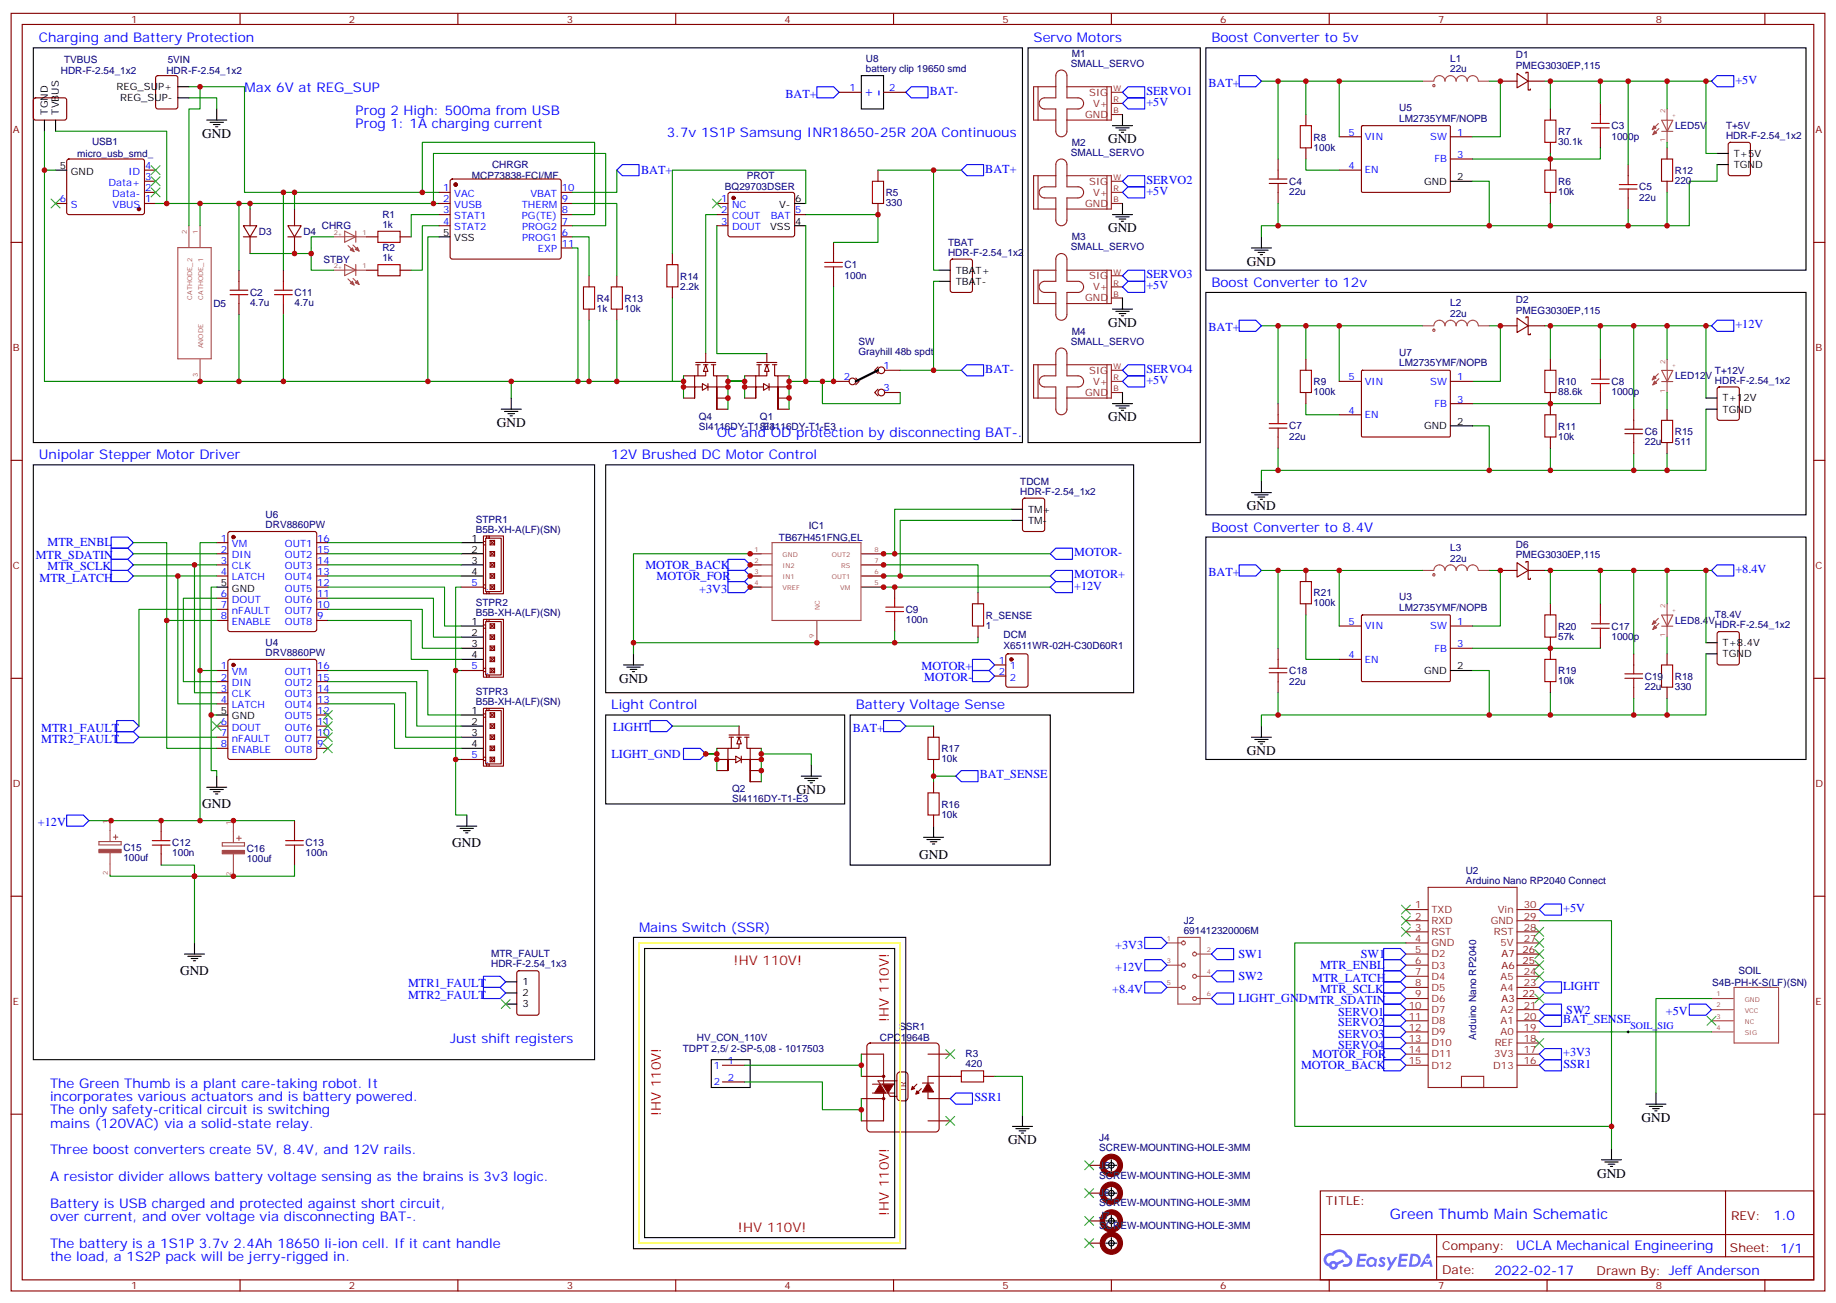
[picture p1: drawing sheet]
<svg xmlns="http://www.w3.org/2000/svg" width="583mm" height="413mm" viewBox="0 0 583 413" stroke-linecap="round" stroke-linejoin="round" font-family="sans-serif">
<defs><g id="words">
<text font-size="5.6" fill="#00f" x="280.5" y="30.7" transform="rotate(-90 280.5 30.7)">-</text>
<text font-size="4.6" fill="#00f" x="441.2" y="386.9">Green Thumb Main Schematic</text>
<g font-size="4.2" fill="#00f">
<text x="12.3" y="13.4">Charging and Battery Protection</text>
<text x="328.1" y="13.4">Servo Motors</text>
<text x="384.5" y="13.4">Boost Converter to 5v</text>
<text x="77.6" y="29.3">Max 6V at REG_SUP</text>
<text x="276.9" y="31" transform="rotate(-90 276.9 31)">+</text>
<text x="112.9" y="36.3">Prog 2 High: 500ma from USB</text>
<text x="112.9" y="40.6">Prog 1: 1A charging current</text>
<text x="211.7" y="43.4">3.7v 1S1P Samsung INR18650-25R 20A Continuous</text>
<text x="384.5" y="91">Boost Converter to 12v</text>
<text x="227.5" y="138.6">OC and OD protection by disconnecting BAT-.</text>
<text x="12.3" y="145.7">Unipolar Stepper Motor Driver</text>
<text x="194" y="145.7">12V Brushed DC Motor Control</text>
<text x="384.5" y="168.6">Boost Converter to 8.4V</text>
<text x="194" y="225.1">Light Control</text>
<text x="271.6" y="225.1">Battery Voltage Sense</text>
<text x="202.8" y="295.6">Mains Switch (SSR)</text>
<text x="142.9" y="330.9">Just shift registers</text>
<text x="15.9" y="345">The Green Thumb is a plant care-taking robot. It</text>
<text x="15.9" y="349.3">incorporates various actuators and is battery powered.</text>
<text x="15.9" y="353.5">The only safety-critical circuit is switching</text>
<text x="15.9" y="357.7">mains (120VAC) via a solid-state relay.</text>
<text x="15.9" y="366.2">Three boost converters create 5V, 8.4V, and 12V rails.</text>
<text x="15.9" y="374.7">A resistor divider allows battery voltage sensing as the brains is 3v3 logic.</text>
<text x="15.9" y="383.1">Battery is USB charged and protected against short circuit,</text>
<text x="15.9" y="387.4">over current, and over voltage via disconnecting BAT-.</text>
<text x="562.9" y="387.1">1.0</text>
<text x="15.9" y="395.8">The battery is a 1S1P 3.7v 2.4Ah 18650 li-ion cell. If it cant handle</text>
<text x="15.9" y="400.1">the load, a 1S2P pack will be jerry-rigged in.</text>
<text x="481.3" y="396.6">UCLA Mechanical Engineering</text>
<text x="474.4" y="404.5">2022-02-17</text>
</g>
<g font-size="4.2">
<text x="64.2" y="43.7">GND</text>
<text x="351.7" y="45.5">GND</text>
<text x="351.7" y="73.7">GND</text>
<text x="395.8" y="84.3">GND</text>
<text x="351.7" y="103.7">GND</text>
<text x="157.7" y="135.5">GND</text>
<text x="351.7" y="133.7">GND</text>
<text x="395.8" y="161.9">GND</text>
<text x="196.5" y="216.6">GND</text>
<text x="395.8" y="239.5">GND</text>
<text x="252.9" y="251.9">GND</text>
<text x="64.2" y="256.5">GND</text>
<text x="143.6" y="268.8">GND</text>
<text x="291.7" y="272.4">GND</text>
<text x="57.1" y="309.4">GND</text>
<text x="521.1" y="356">GND</text>
<text x="320" y="363">GND</text>
<text x="506.9" y="373.6">GND</text>
</g>
<g font-size="4.2" fill="#f00">
<text x="232.8" y="306.2">!HV 110V!</text>
<text x="282.1" y="324.2" transform="rotate(-90 282.1 324.2)">!HV 110V!</text>
<text x="209.8" y="354.2" transform="rotate(-90 209.8 354.2)">!HV 110V!</text>
<text x="282.1" y="385.9" transform="rotate(-90 282.1 385.9)">!HV 110V!</text>
<text x="234.2" y="390.8">!HV 110V!</text>
</g>
<g font-size="3.9" fill="#00f">
<text x="383.6" y="27.5">BAT+</text>
<text x="550.9" y="26.5">+5V</text>
<text x="249.3" y="31">BAT+</text>
<text x="295.1" y="30.1">BAT-</text>
<text x="363.9" y="30">SERVO1</text>
<text x="363.9" y="33.5">+5V</text>
<text x="203.5" y="55.2">BAT+</text>
<text x="312.7" y="54.8">BAT+</text>
<text x="363.9" y="58.2">SERVO2</text>
<text x="363.9" y="61.7">+5V</text>
<text x="363.9" y="88.2">SERVO3</text>
<text x="363.9" y="91.7">+5V</text>
<text x="383.6" y="105.1">BAT+</text>
<text x="550.9" y="104.1">+12V</text>
<text x="312.7" y="118.3">BAT-</text>
<text x="363.9" y="118.2">SERVO4</text>
<text x="363.9" y="121.7">+5V</text>
<text x="15.1" y="173.4">MTR_ENBL</text>
<text x="11.3" y="177.4">MTR_SDATIN</text>
<text x="341" y="176.5">MOTOR-</text>
<text x="12.6" y="184.5">MTR_LATCH</text>
<text x="15.1" y="181">MTR_SCLK</text>
<text x="204.9" y="180.5">MOTOR_BACK</text>
<text x="208.4" y="184">MOTOR_FOR</text>
<text x="341" y="183.5">MOTOR+</text>
<text x="383.6" y="182.7">BAT+</text>
<text x="550.9" y="181.8">+8.4V</text>
<text x="221.9" y="188.1">+3V3</text>
<text x="341" y="187">+12V</text>
<text x="292.5" y="212.7">MOTOR+</text>
<text x="293.4" y="216.2">MOTOR-</text>
<text x="13.1" y="232.1">MTR1_FAULT</text>
<text x="194.6" y="232">LIGHT</text>
<text x="270.7" y="232.2">BAT+</text>
<text x="13.1" y="235.7">MTR2_FAULT</text>
<text x="194.1" y="240.6">LIGHT_GND</text>
<text x="311" y="247">BAT_SENSE</text>
<text x="12" y="262.1">+12V</text>
<text x="496.2" y="289.3">+5V</text>
<text x="354" y="300.9">+3V3</text>
<text x="393.1" y="303.9">SW1</text>
<text x="431.9" y="303.9">SW1</text>
<text x="354" y="308">+12V</text>
<text x="393.1" y="311">SW2</text>
<text x="416.5" y="311.5">MTR_LATCH</text>
<text x="419" y="307.4">MTR_ENBL</text>
<text x="129.5" y="313.3">MTR1_FAULT</text>
<text x="129.5" y="316.8">MTR2_FAULT</text>
<text x="353" y="315">+8.4V</text>
<text x="419" y="315">MTR_SCLK</text>
<text x="496.2" y="314.1">LIGHT</text>
<text x="393.1" y="318">LIGHT_GNDMTR_SDATIN</text>
<text x="424.8" y="322.4">SERVO1</text>
<text x="497.2" y="321.6">SW2</text>
<text x="528.8" y="322.1">+5V</text>
<text x="424.8" y="325.6">SERVO2</text>
<text x="424.8" y="329.2">SERVO3</text>
<text x="496.2" y="324.6">BAT_SENSE</text>
<text x="416.5" y="335.7">MOTOR_FOR</text>
<text x="424.8" y="332.7">SERVO4</text>
<text x="496.2" y="335.1">+3V3</text>
<text x="413" y="339.3">MOTOR_BACK</text>
<text x="496.3" y="338.7">SSR1</text>
<text x="309.3" y="349.3">SSR1</text>
</g>
<g font-size="3.9" fill="#800">
<text x="420.9" y="382.4">TITLE:</text>
<text x="549.5" y="387.1">REV:</text>
<text x="457.8" y="396.6">Company:</text>
<text x="549.1" y="397.2">Sheet: 1/1</text>
<text x="457.8" y="404.3">Date:</text>
<text x="506.8" y="404.4">Drawn By: Jeff Anderson</text>
</g>
<g font-size="3.2" fill="#800">
<text x="41.6" y="7.2">1</text>
<text x="110.8" y="7.2">2</text>
<text x="179.9" y="7.2">3</text>
<text x="249.1" y="7.2">4</text>
<text x="318.2" y="7.2">5</text>
<text x="387.3" y="7.2">6</text>
<text x="456.5" y="7.2">7</text>
<text x="525.6" y="7.2">8</text>
<text x="4.1" y="42.3">A</text>
<text x="576.3" y="42.3">A</text>
<text x="4.1" y="111.5">B</text>
<text x="576.3" y="111.5">B</text>
<text x="4.1" y="180.6">C</text>
<text x="576.3" y="180.6">C</text>
<text x="4.1" y="249.8">D</text>
<text x="576.3" y="249.8">D</text>
<text x="476.7" y="303.7">A7</text>
<text x="483.3" y="305.9">25</text>
<text x="483.3" y="302.3">26</text>
<text x="476.7" y="307.3">A6</text>
<text x="476.7" y="317.9">A3</text>
<text x="483.3" y="316.4">22</text>
<text x="4.1" y="318.9">E</text>
<text x="576.3" y="318.9">E</text>
<text x="41.6" y="409">1</text>
<text x="110.8" y="409">2</text>
<text x="179.9" y="409">3</text>
<text x="249.1" y="409">4</text>
<text x="318.2" y="409">5</text>
<text x="387.3" y="409">6</text>
<text x="456.5" y="409">7</text>
<text x="525.6" y="409">8</text>
</g>
<g font-size="3.2" fill="#000080">
<text x="340.3" y="18">M1</text>
<text x="19.3" y="23.4">HDR-F-2.54_1x2</text>
<text x="20.4" y="19.8">TVBUS</text>
<text x="52.8" y="23.4">HDR-F-2.54_1x2</text>
<text x="53.2" y="19.8">5VIN</text>
<text x="274.8" y="22.9">battery clip 19650 smd</text>
<text x="274.8" y="19.8">U8</text>
<text x="339.9" y="21.2">SMALL_SERVO</text>
<text x="460.3" y="22.9">22u</text>
<text x="460.3" y="19.6">L1</text>
<text x="481.2" y="18.6">D1</text>
<text x="481.2" y="21.9">PMEG3030EP,115</text>
<text x="444.2" y="35.3">U5</text>
<text x="444.2" y="38.6">LM2735YMF/NOPB</text>
<text x="511.5" y="41">C3</text>
<text x="531.7" y="41">LED5V</text>
<text x="547.9" y="40.9">T+5V</text>
<text x="29.2" y="46.1">USB1</text>
<text x="340.3" y="46.2">M2</text>
<text x="417" y="47.8">100k</text>
<text x="417" y="44.6">R8</text>
<text x="494.6" y="46">30.1k</text>
<text x="494.6" y="42.8">R7</text>
<text x="511.5" y="44.3">1000p</text>
<text x="547.9" y="44.1">HDR-F-2.54_1x2</text>
<text x="24.5" y="49.8">micro_usb_smd_</text>
<text x="156.2" y="53.3">CHRGR</text>
<text x="339.9" y="49.4">SMALL_SERVO</text>
<text x="149.8" y="56.9">MCP73838-FCI/MF</text>
<text x="237.1" y="56.9">PROT</text>
<text x="409.2" y="58.6">C4</text>
<text x="494.6" y="58.7">R6</text>
<text x="531.6" y="58.3">220</text>
<text x="531.6" y="55.1">R12</text>
<text x="230.1" y="60.4">BQ29703DSER</text>
<text x="281.2" y="65.4">330</text>
<text x="281.2" y="62.1">R5</text>
<text x="409.2" y="61.9">22u</text>
<text x="494.6" y="61.9">10k</text>
<text x="520.3" y="63.7">22u</text>
<text x="520.3" y="60.4">C5</text>
<text x="121.4" y="69.1">R1</text>
<text x="82.2" y="74.5">D3</text>
<text x="96.3" y="74.5">D4</text>
<text x="102.2" y="72.8">CHRG</text>
<text x="121.4" y="72.3">1k</text>
<text x="300.9" y="78">TBAT</text>
<text x="340.3" y="76.2">M3</text>
<text x="102.7" y="83.3">STBY</text>
<text x="121.4" y="82.9">1k</text>
<text x="121.4" y="79.7">R2</text>
<text x="300.9" y="81.1">HDR-F-2.54_1x2</text>
<text x="339.9" y="79.4">SMALL_SERVO</text>
<text x="215.9" y="88.7">R14</text>
<text x="268.1" y="88.4">100n</text>
<text x="268.1" y="85.1">C1</text>
<text x="79.4" y="93.9">C2</text>
<text x="93.5" y="93.9">C11</text>
<text x="189.4" y="95.7">R4</text>
<text x="198.3" y="95.7">R13</text>
<text x="215.9" y="91.9">2.2k</text>
<text x="67.7" y="97.4">D5</text>
<text x="79.4" y="97.1">4.7u</text>
<text x="93.5" y="97.1">4.7u</text>
<text x="189.4" y="98.9">1k</text>
<text x="198.3" y="98.9">10k</text>
<text x="460.3" y="100.5">22u</text>
<text x="460.3" y="97.2">L2</text>
<text x="481.2" y="96.2">D2</text>
<text x="481.2" y="99.5">PMEG3030EP,115</text>
<text x="340.3" y="106.2">M4</text>
<text x="272.5" y="112.5">Grayhill 48b spdt</text>
<text x="272.5" y="109.3">SW</text>
<text x="339.9" y="109.4">SMALL_SERVO</text>
<text x="444.2" y="112.9">U7</text>
<text x="444.2" y="116.2">LM2735YMF/NOPB</text>
<text x="544.3" y="118.5">T+12V</text>
<text x="417" y="125.4">100k</text>
<text x="417" y="122.2">R9</text>
<text x="494.6" y="125.4">88.6k</text>
<text x="494.6" y="122.2">R10</text>
<text x="511.5" y="125.4">1000p</text>
<text x="511.5" y="122.1">C8</text>
<text x="531.7" y="120.4">LED12V</text>
<text x="544.3" y="121.7">HDR-F-2.54_1x2</text>
<text x="221.8" y="136.4">SI4116DY-T1-E3</text>
<text x="221.8" y="133.2">Q4</text>
<text x="241.2" y="136.4">SI4116DY-T1-E3</text>
<text x="241.2" y="133.2">Q1</text>
<text x="409.2" y="136.2">C7</text>
<text x="494.6" y="136.3">R11</text>
<text x="531.6" y="138">R15</text>
<text x="409.2" y="139.6">22u</text>
<text x="494.6" y="139.5">10k</text>
<text x="522.1" y="141.3">22u</text>
<text x="522.1" y="138">C6</text>
<text x="531.6" y="141.2">511</text>
<text x="323.9" y="153.8">TDCM</text>
<text x="323.9" y="157">HDR-F-2.54_1x2</text>
<text x="84.3" y="167.6">DRV8860PW</text>
<text x="84.3" y="164.4">U6</text>
<text x="151" y="165.8">STPR1</text>
<text x="256.7" y="168">IC1</text>
<text x="151" y="169">B5B-XH-A(LF)(SN)</text>
<text x="247.2" y="171.5">TB67H451FNG,EL</text>
<text x="481.2" y="173.8">D6</text>
<text x="460.3" y="178.2">22u</text>
<text x="460.3" y="174.8">L3</text>
<text x="481.2" y="177.1">PMEG3030EP,115</text>
<text x="417" y="189.2">R21</text>
<text x="444.2" y="190.5">U3</text>
<text x="151" y="192.3">STPR2</text>
<text x="151" y="195.4">B5B-XH-A(LF)(SN)</text>
<text x="287.5" y="197.8">100n</text>
<text x="287.5" y="194.5">C9</text>
<text x="312.9" y="196.2">R_SENSE</text>
<text x="417" y="192.4">100k</text>
<text x="444.2" y="193.8">LM2735YMF/NOPB</text>
<text x="531.7" y="198">LED8.4V</text>
<text x="544.3" y="196.1">T8.4V</text>
<text x="312.9" y="199.4">1</text>
<text x="318.6" y="202.6">DCM</text>
<text x="494.6" y="203">57k</text>
<text x="494.6" y="199.8">R20</text>
<text x="511.5" y="203.1">1000p</text>
<text x="511.5" y="199.7">C17</text>
<text x="544.3" y="199.3">HDR-F-2.54_1x2</text>
<text x="84.3" y="208.1">DRV8860PW</text>
<text x="84.3" y="205">U4</text>
<text x="318.6" y="205.8">X6511WR-02H-C30D60R1</text>
<text x="409.2" y="213.9">C18</text>
<text x="494.6" y="213.9">R19</text>
<text x="522.1" y="215.6">C19</text>
<text x="531.6" y="215.6">R18</text>
<text x="151" y="220.5">STPR3</text>
<text x="409.2" y="217.2">22u</text>
<text x="494.6" y="217.1">10k</text>
<text x="522.1" y="218.9">22u</text>
<text x="531.6" y="218.9">330</text>
<text x="151" y="223.7">B5B-XH-A(LF)(SN)</text>
<text x="298.8" y="238.6">R17</text>
<text x="298.8" y="241.8">10k</text>
<text x="232.4" y="251.3">Q2</text>
<text x="232.4" y="254.6">SI4116DY-T1-E3</text>
<text x="298.8" y="256.2">R16</text>
<text x="298.8" y="259.4">10k</text>
<text x="39.2" y="270">C15</text>
<text x="54.7" y="268.6">C12</text>
<text x="97" y="268.6">C13</text>
<text x="39.2" y="273.1">100uf</text>
<text x="54.7" y="271.7">100n</text>
<text x="78.3" y="273.5">100uf</text>
<text x="78.3" y="270.3">C16</text>
<text x="97" y="271.7">100n</text>
<text x="465.3" y="280.5">Arduino Nano RP2040 Connect</text>
<text x="465.3" y="277.3">U2</text>
<text x="375.7" y="293.2">J2</text>
<text x="375.7" y="296.3">691412320006M</text>
<text x="155.9" y="303.7">MTR_FAULT</text>
<text x="155.9" y="306.9">HDR-F-2.54_1x3</text>
<text x="551.8" y="309.1">SOIL</text>
<text x="543.5" y="312.7">S4B-PH-K-S(LF)(SN)</text>
<text x="285.4" y="326.7">SSR1</text>
<text x="468.6" y="329.8" transform="rotate(-90 468.6 329.8)">Arduino Nano RP2040</text>
<text x="216.7" y="333.8">TDPT 2,5/ 2-SP-5,08 - 1017503</text>
<text x="221.2" y="330.2">HV_CON_110V</text>
<text x="279.3" y="330.3">CPC1964B</text>
<text x="306.5" y="335.5">R3</text>
<text x="306.5" y="338.7">420</text>
<text x="348.9" y="365.1">SCREW-MOUNTING-HOLE-3MM</text>
<text x="348.9" y="362">J4</text>
<text x="348.9" y="370.8">J5</text>
<text x="348.9" y="373.9">SCREW-MOUNTING-HOLE-3MM</text>
<text x="348.9" y="382.8">SCREW-MOUNTING-HOLE-3MM</text>
<text x="348.9" y="379.6">J6</text>
<text x="348.9" y="389.8">SCREW-MOUNTING-HOLE-3MM</text>
<text x="348.9" y="386.6">J7</text>
</g>
<g font-size="3.2">
<text x="37" y="28.6">REG_SUP+</text>
<text x="38.1" y="32.1">REG_SUP-</text>
<text x="15.2" y="36.3" transform="rotate(-90 15.2 36.3)">TGND</text>
<text x="18.7" y="36.3" transform="rotate(-90 18.7 36.3)">TVBUS</text>
<text x="19" y="53.6">5</text>
<text x="550.3" y="49.7">T+5V</text>
<text x="550.3" y="53.3">TGND</text>
<text x="22.5" y="55.4">GND</text>
<text x="452" y="58.6">GND</text>
<text x="462.5" y="57.2">2</text>
<text x="247.3" y="66">V-</text>
<text x="252.4" y="64.2">6</text>
<text x="252.4" y="71.3">4</text>
<text x="140.7" y="74.8">5</text>
<text x="144.2" y="76.6">VSS</text>
<text x="244.4" y="73">VSS</text>
<text x="303.4" y="86.8">TBAT+</text>
<text x="303.4" y="90.3">TBAT-</text>
<text x="546.8" y="127.4">T+12V</text>
<text x="546.8" y="130.9">TGND</text>
<text x="452" y="136.2">GND</text>
<text x="462.5" y="134.8">2</text>
<text x="326.3" y="162.6">TM+</text>
<text x="326.3" y="166.2">TM-</text>
<text x="149.7" y="171.8">1</text>
<text x="149.7" y="175.3">2</text>
<text x="149.7" y="178.9">3</text>
<text x="70.1" y="185.9">5</text>
<text x="149.7" y="182.4">4</text>
<text x="73.6" y="187.7">GND</text>
<text x="149.7" y="198.3">1</text>
<text x="149.7" y="201.8">2</text>
<text x="149.7" y="205.3">3</text>
<text x="149.7" y="208.8">4</text>
<text x="546.8" y="205">T+8.4V</text>
<text x="546.8" y="208.5">TGND</text>
<text x="452" y="213.8">GND</text>
<text x="462.5" y="212.4">2</text>
<text x="70.1" y="226.5">5</text>
<text x="149.7" y="226.5">1</text>
<text x="73.6" y="228.2">GND</text>
<text x="149.7" y="230">2</text>
<text x="149.7" y="233.5">3</text>
<text x="149.7" y="237.1">4</text>
<text x="165.8" y="312.6">1</text>
<text x="165.8" y="316.1">2</text>
<text x="165.8" y="319.6">3</text>
</g>
<g font-size="3.2" fill="#00f">
<text x="269.6" y="28.9">1</text>
<text x="282.2" y="28.9">2</text>
<text x="428" y="43">5</text>
<text x="433.2" y="44.4">VIN</text>
<text x="454" y="44.4">SW</text>
<text x="462.5" y="43">1</text>
<text x="46" y="53.6">4</text>
<text x="428" y="53.6">4</text>
<text x="455.3" y="51.5">FB</text>
<text x="462.5" y="50.1">3</text>
<text x="34.5" y="58.9">Data+</text>
<text x="40.8" y="55.4">ID</text>
<text x="46" y="57.2">3</text>
<text x="433.2" y="55">EN</text>
<text x="19" y="64.2">6</text>
<text x="22.5" y="66">S</text>
<text x="35.6" y="62.4">Data-</text>
<text x="35.7" y="66">VBUS</text>
<text x="46" y="64.2">1</text>
<text x="46" y="60.7">2</text>
<text x="140.7" y="60.7">1</text>
<text x="140.7" y="64.2">2</text>
<text x="144.2" y="62.4">VAC</text>
<text x="144.2" y="66">VUSB</text>
<text x="165.6" y="66">THERM</text>
<text x="168.4" y="62.4">VBAT</text>
<text x="178.3" y="64.2">9</text>
<text x="178.3" y="60.7">10</text>
<text x="228.9" y="64.2">1</text>
<text x="232.4" y="66">NC</text>
<text x="140.7" y="67.7">3</text>
<text x="140.7" y="71.3">4</text>
<text x="144.2" y="69.5">STAT1</text>
<text x="165.6" y="69.5">PG(TE)</text>
<text x="178.3" y="71.3">7</text>
<text x="178.3" y="67.7">8</text>
<text x="228.9" y="67.7">2</text>
<text x="228.9" y="71.3">3</text>
<text x="232.4" y="69.5">COUT</text>
<text x="244.6" y="69.5">BAT</text>
<text x="252.4" y="67.7">5</text>
<text x="144.2" y="73">STAT2</text>
<text x="165.8" y="76.6">PROG1</text>
<text x="165.8" y="73">PROG2</text>
<text x="178.3" y="74.8">6</text>
<text x="232.4" y="73">DOUT</text>
<text x="170.8" y="80.1">EXP</text>
<text x="178.3" y="78.3">11</text>
<text x="280.5" y="117.1">1</text>
<text x="267.9" y="120.7">2</text>
<text x="280.5" y="124.2">3</text>
<text x="428" y="120.7">5</text>
<text x="433.2" y="122.1">VIN</text>
<text x="454" y="122.1">SW</text>
<text x="462.5" y="120.7">1</text>
<text x="428" y="131.2">4</text>
<text x="455.3" y="129.1">FB</text>
<text x="462.5" y="127.7">3</text>
<text x="433.2" y="132.6">EN</text>
<text x="70.1" y="171.8">1</text>
<text x="73.6" y="173.6">VM</text>
<text x="90.4" y="173.6">OUT1</text>
<text x="100.7" y="171.8">16</text>
<text x="70.1" y="175.3">2</text>
<text x="70.1" y="178.9">3</text>
<text x="73.6" y="177.1">DIN</text>
<text x="90.4" y="177.1">OUT2</text>
<text x="100.7" y="178.9">14</text>
<text x="100.7" y="175.3">15</text>
<text x="70.1" y="182.4">4</text>
<text x="73.6" y="180.6">CLK</text>
<text x="73.6" y="184.2">LATCH</text>
<text x="90.4" y="184.2">OUT4</text>
<text x="90.4" y="180.6">OUT3</text>
<text x="100.7" y="185.9">12</text>
<text x="100.7" y="182.4">13</text>
<text x="149.7" y="185.9">5</text>
<text x="70.1" y="189.4">6</text>
<text x="73.6" y="191.2">DOUT</text>
<text x="90.4" y="191.2">OUT6</text>
<text x="90.4" y="187.7">OUT5</text>
<text x="100.7" y="189.4">11</text>
<text x="154.2" y="187.3">.</text>
<text x="70.1" y="193">7</text>
<text x="70.1" y="196.5">8</text>
<text x="73.6" y="194.7">nFAULT</text>
<text x="90.4" y="194.7">OUT7</text>
<text x="100.7" y="196.5">9</text>
<text x="100.7" y="193">10</text>
<text x="73.6" y="198.3">ENABLE</text>
<text x="90.4" y="198.3">OUT8</text>
<text x="428" y="198.3">5</text>
<text x="433.2" y="199.7">VIN</text>
<text x="454" y="199.7">SW</text>
<text x="462.5" y="198.3">1</text>
<text x="428" y="208.8">4</text>
<text x="455.3" y="206.7">FB</text>
<text x="462.5" y="205.3">3</text>
<text x="70.1" y="212.4">1</text>
<text x="70.1" y="215.9">2</text>
<text x="73.6" y="214.1">VM</text>
<text x="90.4" y="214.1">OUT1</text>
<text x="100.7" y="215.9">15</text>
<text x="100.7" y="212.4">16</text>
<text x="149.7" y="212.4">5</text>
<text x="154.2" y="213.8">.</text>
<text x="317.1" y="210.6">1</text>
<text x="317.1" y="214.1">2</text>
<text x="320.6" y="212.4">1</text>
<text x="320.6" y="215.9">2</text>
<text x="433.2" y="210.3">EN</text>
<text x="70.1" y="219.4">3</text>
<text x="73.6" y="217.7">DIN</text>
<text x="73.6" y="221.2">CLK</text>
<text x="90.4" y="221.2">OUT3</text>
<text x="90.4" y="217.7">OUT2</text>
<text x="100.7" y="219.4">14</text>
<text x="70.1" y="223">4</text>
<text x="73.6" y="224.7">LATCH</text>
<text x="90.4" y="224.7">OUT4</text>
<text x="100.7" y="226.5">12</text>
<text x="100.7" y="223">13</text>
<text x="70.1" y="230">6</text>
<text x="70.1" y="233.5">7</text>
<text x="73.6" y="231.8">DOUT</text>
<text x="90.4" y="231.8">OUT6</text>
<text x="90.4" y="228.2">OUT5</text>
<text x="100.7" y="233.5">10</text>
<text x="100.7" y="230">11</text>
<text x="70.1" y="237.1">8</text>
<text x="73.6" y="235.3">nFAULT</text>
<text x="73.6" y="238.8">ENABLE</text>
<text x="90.4" y="238.8">OUT8</text>
<text x="90.4" y="235.3">OUT7</text>
<text x="100.7" y="237.1">9</text>
<text x="149.7" y="240.6">5</text>
<text x="154.2" y="242">.</text>
<text x="517.5" y="326.5">SOIL_SIG</text>
<text x="226.6" y="339">1</text>
<text x="231.1" y="337.6">1</text>
<text x="226.6" y="344.3">2</text>
<text x="231.1" y="342.9">2</text>
</g>
<g font-size="3.2" fill="#8d2323">
<text x="345.8" y="30.3">SIG</text>
<text x="347" y="33.9">V+</text>
<text x="344.4" y="37.4">GND</text>
<text x="345.8" y="58.6">SIG</text>
<text x="344.4" y="65.6">GND</text>
<text x="347" y="62.1">V+</text>
<text x="345.8" y="88.5">SIG</text>
<text x="344.4" y="95.6">GND</text>
<text x="347" y="92.1">V+</text>
<text x="345.8" y="118.5">SIG</text>
<text x="344.4" y="125.6">GND</text>
<text x="347" y="122.1">V+</text>
<text x="449.2" y="291.7">2</text>
<text x="449.2" y="288.2">1</text>
<text x="454.4" y="293.2">RXD</text>
<text x="454.4" y="289.6">TXD</text>
<text x="473.2" y="293.2">GND</text>
<text x="475.4" y="289.6">Vin</text>
<text x="483.7" y="288.2">30</text>
<text x="483.7" y="291.7">29</text>
<text x="449.2" y="298.8">4</text>
<text x="449.2" y="295.3">3</text>
<text x="454.4" y="296.7">RST</text>
<text x="474.2" y="296.7">RST</text>
<text x="483.7" y="295.3">28</text>
<text x="483.7" y="298.8">27</text>
<text x="449.2" y="305.9">6</text>
<text x="449.2" y="302.3">5</text>
<text x="454.4" y="303.7">D2</text>
<text x="454.4" y="300.2">GND</text>
<text x="476.3" y="300.2">5V</text>
<text x="449.2" y="309.4">7</text>
<text x="454.4" y="310.8">D4</text>
<text x="454.4" y="307.3">D3</text>
<text x="476.3" y="310.8">A5</text>
<text x="483.7" y="309.4">24</text>
<text x="449.2" y="316.4">9</text>
<text x="449.2" y="312.9">8</text>
<text x="454.4" y="317.9">D6</text>
<text x="454.4" y="314.3">D5</text>
<text x="476.3" y="314.3">A4</text>
<text x="483.7" y="312.9">23</text>
<text x="447.2" y="323.5">11</text>
<text x="447.2" y="320">10</text>
<text x="454.4" y="321.4">D7</text>
<text x="476.3" y="321.4">A2</text>
<text x="483.7" y="320">21</text>
<text x="483.7" y="323.5">20</text>
<text x="447.2" y="327">12</text>
<text x="454.4" y="328.4">D9</text>
<text x="454.4" y="324.9">D8</text>
<text x="476.3" y="324.9">A1</text>
<text x="476.3" y="328.4">A0</text>
<text x="483.7" y="327">19</text>
<text x="447.2" y="334.1">14</text>
<text x="447.2" y="330.6">13</text>
<text x="454.4" y="335.5">D11</text>
<text x="454.4" y="332">D10</text>
<text x="474.3" y="335.5">3V3</text>
<text x="474.4" y="332">REF</text>
<text x="483.7" y="330.6">18</text>
<text x="483.7" y="334.1">17</text>
<text x="447.2" y="337.6">15</text>
<text x="454.4" y="339">D12</text>
<text x="474" y="339">D13</text>
<text x="483.7" y="337.6">16</text>
</g>
<g font-size="2.5" fill="#8d2323">
<text x="353.5" y="28.9">W</text>
<text x="353.5" y="32.5">R</text>
<text x="353.5" y="36">B</text>
<text x="353.5" y="57.2">W</text>
<text x="353.5" y="60.7">R</text>
<text x="353.5" y="64.2">B</text>
<text x="353.5" y="87.1">W</text>
<text x="353.5" y="90.7">R</text>
<text x="353.5" y="94.2">B</text>
<text x="353.5" y="117.1">W</text>
<text x="353.5" y="120.7">R</text>
<text x="353.5" y="124.2">B</text>
</g>
<text font-size="2.5" fill="#900" x="287.5" y="346.4" transform="rotate(-90 287.5 346.4)">TR</text>
<g font-size="2.1" fill="#a54b4b">
<text x="528.5" y="36" transform="rotate(-90 528.5 36)">2</text>
<text x="528.5" y="45.2" transform="rotate(-90 528.5 45.2)">1</text>
<text x="59.3" y="74.3" transform="rotate(-90 59.3 74.3)">2</text>
<text x="62.8" y="74.3" transform="rotate(-90 62.8 74.3)">1</text>
<text x="105.9" y="74.5">2</text>
<text x="115.1" y="74.5">1</text>
<text x="105.9" y="85.1">2</text>
<text x="115.1" y="85.1">1</text>
<text x="61" y="95.1" transform="rotate(-90 61 95.1)">CATHODE_2</text>
<text x="64.5" y="95.1" transform="rotate(-90 64.5 95.1)">CATHODE_1</text>
<text x="64.5" y="110.5" transform="rotate(-90 64.5 110.5)">ANODE</text>
<text x="62.8" y="119.5" transform="rotate(-90 62.8 119.5)">3</text>
<text x="528.5" y="115.4" transform="rotate(-90 528.5 115.4)">2</text>
<text x="528.5" y="124.5" transform="rotate(-90 528.5 124.5)">1</text>
<text x="239.4" y="175">1</text>
<text x="239.4" y="178.5">2</text>
<text x="248.4" y="176.7">GND</text>
<text x="264.1" y="176.7">OUT2</text>
<text x="277.6" y="175">8</text>
<text x="277.6" y="178.5">7</text>
<text x="239.4" y="182">3</text>
<text x="239.4" y="185.6">4</text>
<text x="248.4" y="180.3">IN2</text>
<text x="248.4" y="183.8">IN1</text>
<text x="264.1" y="183.8">OUT1</text>
<text x="267" y="180.3">RS</text>
<text x="277.6" y="182">6</text>
<text x="277.6" y="185.6">5</text>
<text x="248.4" y="187.3">VREF</text>
<text x="266.7" y="187.3">VM</text>
<text x="260.2" y="193.5" transform="rotate(-90 260.2 193.5)">NC</text>
<text x="528.5" y="193" transform="rotate(-90 528.5 193)">2</text>
<text x="258.5" y="202.5" transform="rotate(-90 258.5 202.5)">9</text>
<text x="528.5" y="202.1" transform="rotate(-90 528.5 202.1)">1</text>
<text x="34.2" y="261.3" transform="rotate(-90 34.2 261.3)">1</text>
<text x="73.4" y="261.7" transform="rotate(-90 73.4 261.7)">1</text>
<text x="34.2" y="277.5" transform="rotate(-90 34.2 277.5)">2</text>
<text x="73.4" y="277.9" transform="rotate(-90 73.4 277.9)">2</text>
<text x="370.4" y="298.5">1</text>
<text x="370.4" y="305.5">3</text>
<text x="383.1" y="302">2</text>
<text x="383.1" y="309">4</text>
<text x="370.4" y="312.6">5</text>
<text x="383.1" y="316.1">6</text>
<text x="544.8" y="316.1">1</text>
<text x="553.8" y="317.8">GND</text>
<text x="544.8" y="319.6">2</text>
<text x="544.8" y="323.2">3</text>
<text x="553.8" y="321.4">VCC</text>
<text x="544.8" y="326.7">4</text>
<text x="553.8" y="324.9">NC</text>
<text x="553.8" y="328.4">SIG</text>
</g>
<g font-size="1.8" fill="#a54b4b">
<text x="531.9" y="37.4" transform="rotate(-90 531.9 37.4)">+</text>
<text x="107.2" y="74.9">+</text>
<text x="107.2" y="85.5">+</text>
<text x="531.9" y="116.8" transform="rotate(-90 531.9 116.8)">+</text>
<text x="531.9" y="194.4" transform="rotate(-90 531.9 194.4)">+</text>
</g>
</g></defs>
<g fill="none" stroke="#870000" stroke-width=".35">
<path d="M3.5 4.2h575.8v405.4h-575.8zM7.1 7.8h568.6v398.2h-568.6zM76.2 4.2v3.6M145.3 4.2v3.6M214.5 4.2v3.6M283.6 4.2v3.6M352.8 4.2v3.6M421.9 4.2v3.6M491.1 4.2v3.6M560.2 4.2v3.6M3.5 76.9h3.6M575.7 76.9h3.6"/>
<path d="M3.5 146.1h3.6M575.7 146.1h3.6M3.5 215.2h3.6M575.7 215.2h3.6M3.5 284.3h3.6M575.7 284.3h3.6M3.5 353.5h3.6M575.7 353.5h3.6M419.1 377.8h156.6v28.2h-156.6zM547.7 377.8v20.9M419.1 391.7h156.5M456 398.7h119.6"/>
<path d="M456 391.7v14.1M76.2 406v3.6M145.3 406v3.6M214.5 406v3.6M283.6 406v3.6M352.8 406v3.6M421.9 406v3.6M491.1 406v3.6M560.2 406v3.6"/>
</g>
<g fill="#5487ff">
<path d="M438.1 399a1.22 1.22 0 0 1 1.7 .3l-.4 .5a.47 .47 0 0 0-.3-.4 .47 .47 0 0 0-.5 .2l.1 .3a1.14 1.14 0 0 1 .8 1.7 1.14 1.14 0 0 1-1.9 0l-.2-.2 .5-.5 .7 .4a.29 .29 0 0 0 .3-.3 .29 .29 0 0 0-.2-.3 1.04 1.04 0 0 1-.6-1.7z"/>
<path d="M431.1 397.8h2.3l.4 .1-.2 .5-1.8 .1-.1 .9h1.5l.3 .3-.3 .4h-1.6l-.2 1.1h1.7l.2 .3-.2 .4h-2.6z"/>
<path d="M444.2 397.8l2.7 .1-.1 .5-1.8 .1-.2 .9h1.6l.3 .3-.4 .4h-1.6l-.1 1.1h1.7l.2 .3-.2 .4h-2.7z"/>
<path d="M453 397.8h.7l.3 1.2-.6 .3a.69 .69 0 0 0-1 .3 .69 .69 0 0 0 .4 1 .69 .69 0 0 0 .9-.6l.5-.3 .6 2.2h-.8l-.3-.9h-1.7l-.5 .9h-.8z"/>
<path d="M440.2 398.8h.8l.6 1.9 1.1-1.9h.9l-2.6 4.2h-.8l.9-1.5z"/>
<path d="M447.8 397.8l-.6 4.1h1.3a2.11 2.11 0 0 0 2.5-2.1 2.11 2.11 0 0 0-2.5-2zM448.5 398.5a1.43 1.43 0 0 1 1.6 1.6 1.43 1.43 0 0 1-2 1.1z"/>
<path d="M434.1 399.4a1.54 1.54 0 0 0-.1 2.1 1.54 1.54 0 0 0 2.1 .2l.7 .2 .3-2.3-.6-.3a1.49 1.49 0 0 0-2.4 .1zM434.3 400.4a.95 .95 0 0 1 1.9 0 .95 .95 0 0 1-1.9 0z"/>
<path d="M420.8 398.1a2.18 2.18 0 0 0 1.1 3.8 1.44 1.44 0 0 0 1.6 .9 1.44 1.44 0 0 0 1.2-1.5l2-1-.5-.8-1.9 1a1.47 1.47 0 0 0-2.4 .5 1.39 1.39 0 0 1-.7-2 1.39 1.39 0 0 1 2-.5 2.12 2.12 0 0 1 2.2-1.3 2.12 2.12 0 0 1 1.9 1.7 1.14 1.14 0 0 1 1 1.4 1.14 1.14 0 0 1-1.6 .8 .43 .43 0 0 0-.5 .3 .43 .43 0 0 0 .4 .5 1.98 1.98 0 0 0 2.5-1.2 1.98 1.98 0 0 0-1.2-2.5 3.1 3.1 0 0 0-5.3-.7l-.9 .1zM422.7 401.4a.55 .55 0 0 1 1.1 0 .55 .55 0 0 1-1.1 0z"/>
<circle cx="453" cy="399.9" r=".26"/>
</g>
<g fill="none" stroke="#a64a4a" stroke-width=".35">
<path d="M451.6 25.8h3.4M455.1 25.8a1.76 1.76 0 0 1 1.8-1.8 1.76 1.76 0 0 1 1.8 1.8 1.76 1.76 0 0 1 1.7-1.8 1.76 1.76 0 0 1 1.8 1.8 1.76 1.76 0 0 1 1.8-1.8 1.76 1.76 0 0 1 1.7 1.8 1.76 1.76 0 0 1 1.8-1.8 1.76 1.76 0 0 1 1.7 1.8h3.5M455.1 26.8a.36 .36 0 0 1 .4 .5 .36 .36 0 0 1-.6 .1 .36 .36 0 0 1 .1-.5l.1-.1M526.4 39.2l-1.9 1.9M527.5 38.1h3.5l-1.8 3.6zM529.2 34.6v3.4M529.2 38.1v3.6M526.6 40.8l-2 1.9M527.5 41.7h3.5M529.2 41.7v3.5M56.4 78.6h10.6v35.2h-10.6zM60 71.6v7"/>
<path d="M63.5 71.6v7M105.8 75.1h3.5M109.4 73.3l3.5 1.8-3.5 1.8zM109.4 75.1h3.5M110.5 77.9l1.9 2M112.1 77.7l1.9 2M112.9 73.3v3.6M112.9 75.1h3.5M105.8 85.7h3.5M109.4 83.9l3.5 1.8-3.5 1.7zM109.4 85.7h7M110.5 88.5l1.9 1.9"/>
<path d="M112.1 88.3l1.9 2M112.9 83.9v3.5M63.5 114.1v6.9M451.6 103.4h3.4M455.1 103.4a1.76 1.76 0 0 1 1.8-1.8 1.76 1.76 0 0 1 1.8 1.8 1.76 1.76 0 0 1 1.7-1.8 1.76 1.76 0 0 1 1.8 1.8 1.76 1.76 0 0 1 1.8-1.8 1.76 1.76 0 0 1 1.7 1.8 1.76 1.76 0 0 1 1.8-1.8 1.76 1.76 0 0 1 1.7 1.8h3.5M455.1 104.4a.36 .36 0 0 1 .4 .5 .36 .36 0 0 1-.6 .2 .36 .36 0 0 1 .1-.6l.1-.1M526.4 118.6l-1.9 1.9M527.5 117.5h3.5l-1.8 3.5zM529.2 113.9v3.5M529.2 117.5v3.5M526.6 120.2l-2 1.9M527.5 121h3.5"/>
<path d="M529.2 121.1v3.4M451.6 181h3.4M455.1 181a1.76 1.76 0 0 1 1.8-1.8 1.76 1.76 0 0 1 1.8 1.8 1.76 1.76 0 0 1 1.7-1.8 1.76 1.76 0 0 1 1.8 1.8 1.76 1.76 0 0 1 1.8-1.8 1.76 1.76 0 0 1 1.7 1.8 1.76 1.76 0 0 1 1.8-1.8 1.76 1.76 0 0 1 1.7 1.8h3.5M455.1 182a.36 .36 0 0 1 .4 .5 .36 .36 0 0 1-.6 .2 .36 .36 0 0 1 .1-.6l.1-.1M526.4 196.2l-1.9 1.9M526.6 197.8l-2 1.9M527.5 195.1h3.5l-1.8 3.6zM527.5 198.7h3.5M529.2 191.6v3.4M529.2 198.7v3.4M529.2 195.1v3.6M34.9 260v7"/>
<path d="M31.4 267h7.1v1.1h-7.1zM34.9 270.5v3.6M34.9 274.2v3.4M36 265.6h1.4M36.7 264.9v1.4M70.6 267.3h7v1.1h-7zM74.1 260.4v6.9M74.1 270.9v3.5M74.1 274.5v3.5M75.1 265.9h1.5M75.8 265.2v1.4M370.4 299.2h4.6"/>
<path d="M373.9 297.4h7v21.2h-7zM370.4 313.3h4.6M370.4 306.2h4.6M379.8 316.8h1.1M379.8 302.7h1.1M379.8 309.7h1.1M381.1 316.8h3.4M381.1 302.7h3.4M381.1 309.7h3.4M543.3 316.8h6.9M550.4 313.3h14.2v17.6h-14.2zM543.3 320.3h6.9"/>
<path d="M543.3 323.9h6.9M543.3 327.4h6.9"/>
<circle cx="375.7" cy="299.2" r=".62"/>
<circle cx="375.7" cy="306.2" r=".62"/>
<circle cx="375.7" cy="313.3" r=".62"/>
<circle cx="379.2" cy="316.8" r=".62"/>
<circle cx="379.2" cy="309.7" r=".62"/>
<circle cx="379.2" cy="302.7" r=".62"/>
</g>
<g fill="none" stroke="#000" stroke-width=".35">
<path d="M10.6 15.2h314v125.2h-314zM326.3 15.2h54.7v125.2h-54.7zM382.8 15.2h190.5v70.5h-190.5zM14.1 38.1v3.5M17.6 38.1v3.5M56.4 31h3.6M56.4 27.5h3.6M65.6 38.1h6.4M66.7 38.8h4.2M67.7 39.5h2.1M68.8 34.6v3.5M353.1 39.9h6.4"/>
<path d="M356.3 36.3v3.6M17.6 54h3.6M68.4 40.2h.7M354.2 40.6h4.2M355.2 41.3h2.2M356 42h.7M460.4 57.5h7M545 48.7h3.6M545 52.2h3.6M139.3 75.1h3.6M252.2 71.6h3.6M252.2 64.6h3.6"/>
<path d="M353.1 68.1h6.4M354.2 68.8h4.2M355.2 69.5h2.2M356 70.2h.7M356.3 64.6v3.5M397.2 78.7h6.4M398.3 79.4h4.2M400.4 75.1v3.6M298.1 85.7h3.5M298.1 89.3h3.5M353.1 98.1h6.4M354.2 98.8h4.2"/>
<path d="M355.2 99.5h2.2M356.3 94.5v3.6M382.8 92.8h190.5v70.5h-190.5zM399.3 80.1h2.2M400 80.8h.8M356 100.2h.7M159.1 129.8h6.4M160.2 130.5h4.2M161.2 131.2h2.1M161.9 131.9h.7M162.3 126.3v3.5M353.1 128.1h6.4"/>
<path d="M354.2 128.8h4.2M355.2 129.5h2.2M356 130.2h.7M356.3 124.5v3.6M460.4 135.1h7M541.5 129.8h3.5M541.5 126.3h3.5M10.6 147.5h178.1v188.7h-178.1zM192.3 147.5h167.5v72.3h-167.5zM397.2 156.3h6.4M398.3 157h4.2M399.3 157.7h2.2"/>
<path d="M400 158.4h.8M400.4 152.8v3.5M146.4 172.2h7.1M146.4 175.7h7.1M146.4 179.2h7.1M321 161.6h3.6M321 165.1h3.6M382.8 170.4h190.5v70.5h-190.5zM146.4 198.6h7.1M146.4 182.7h7.1M146.4 202.1h7.1M146.4 205.7h7.1"/>
<path d="M146.4 209.2h7.1M197.9 211h6.4M199 211.7h4.2M200 212.4h2.1M200.7 213.1h.7M201.1 207.4v3.6M460.4 212.7h7M541.5 203.9h3.5M541.5 207.4h3.5M146.4 226.8h7.1M146.4 230.4h7.1M146.4 233.9h7.1"/>
<path d="M146.4 237.4h7.1M192.3 226.8h75.8v28.3h-75.8zM269.9 226.8h63.5v47.7h-63.5zM397.2 233.9h6.4M398.3 234.6h4.2M399.3 235.3h2.2M400 236h.8M400.4 230.4v3.5M254.4 246.2h6.3M255.4 246.9h4.2M256.5 247.7h2.1M257.2 248.4h.7"/>
<path d="M257.5 242.7v3.5M293.2 265.6h6.3M294.2 266.3h4.2M295.3 267.1h2.1M296 267.8h.7M296.3 262.1v3.5M61.7 299.2v3.5M201.1 297.4h86.4v98.8h-86.4zM58.6 302.7h6.3M59.6 303.4h4.3M60.7 304.1h2.1M61.4 304.8h.7"/>
<path d="M160.5 318.6h3.5M160.5 311.5h3.5M160.5 315h3.5M204.6 300.9h79.4v91.7h-79.4zM225.8 336.2h12.3v8.8h-12.3zM321.4 357.4h6.3M322.4 358.1h4.3M323.5 358.8h2.1M324.2 359.5h.7M324.6 353.8v3.6M522.5 350.3h6.3M523.5 351h4.3"/>
<path d="M524.6 351.7h2.1M525.3 352.4h.7M525.6 346.8v3.5M351 369.7h3.5M351 378.5h3.5M352.8 367.9v3.6M352.8 376.8v3.5M508.4 367.9h6.3M509.4 368.7h4.2M510.5 369.4h2.1M511.2 370.1h.7M511.5 364.4v3.5"/>
<path d="M351 387.4h3.5M351 394.4h3.5M352.8 385.6v3.5M352.8 392.6v3.6"/>
<circle cx="352.8" cy="369.7" r=".88"/>
<circle cx="352.8" cy="378.5" r=".88"/>
<circle cx="352.8" cy="387.3" r=".88"/>
<circle cx="352.8" cy="394.4" r=".88"/>
</g>
<g fill="none" stroke="#008700" stroke-width=".35">
<path d="M60 31h8.8v3.6M60 27.5h17.6v33.5h61.7M63.5 27.5v7.1h-3.5v37M400.4 25.8h14.1v10.5M405.7 25.8v24.6M414.5 25.8h37.1M425.1 25.8v17.6M472.7 25.8h3.5v17.6h-8.8M490.4 25.8h52.9M492.1 25.8v8.8M508 25.8v7M516.8 25.8v26.4"/>
<path d="M529.2 25.8v8.8M541.5 25.8v22.9h3.5M14.1 41.6v79.4h148.2M14.1 54h3.5M17.6 41.6h35.3v23M195.8 54v7h-14.1M278.7 54h26.5M296.3 54v31.7h1.8M414.5 50.4v3.6h10.6M467.4 57.5h5.3v14.1M467.4 50.4h24.7M492.1 48.7v1.7"/>
<path d="M508 46.9v3.5h-15.9M529.2 45.2v1.7M545 52.2v5.3h-8.8v14.1h-19.4M49.4 64.6h89.9M63.5 64.6v7M75.8 64.6v21.1M79.4 64.6v1.7M90 61v24.7M93.5 61v5.3M105.8 75.1h-7v10.6h7M134.1 61v-15.8h54.6v22.9h-7M137.6 64.6v-15.9h54.7v22.9h-10.6"/>
<path d="M139.3 68.1h-8.8v7M139.3 71.6h-5.2v14.1h-3.6M139.3 75.1h-3.5v45.9M181.7 75.1h5.3v12.4M181.7 64.6h14.1v22.9M181.7 78.7h1.7v42.3M227.5 71.6v40.6h15.9M227.5 68.1h-3.5v44.1M255.8 64.6v-10.6h-42.4v26.4M255.8 68.1h22.9v8.8h-14.1M255.8 71.6v49.4M405.7 64.6v7"/>
<path d="M492.1 64.6v7h-91.7v3.5M516.8 66.3v5.3h-24.7M529.2 61v10.6M75.8 99.8v21.2M79.4 80.4h19.4M90 99.8v21.2M213.4 94.5v26.5h3.6h-30M264.6 91v30h-14.1M298.1 89.3h-1.8v28.2M187 101.6v19.4h-24.7v5.3M195.8 101.6v19.4M285.8 117.5h19.4"/>
<path d="M400.4 103.4h14.1v10.5M405.7 103.4v24.7M414.5 103.4h37.1M425.1 103.4v17.6M472.7 103.4h3.5v17.6h-8.8M490.4 103.4h1.7M508 103.4v10.5M518.6 103.4v26.4M529.2 103.4v10.5M541.5 103.4v22.9M543.3 103.4h-51.2v10.5M231.1 121h5.3"/>
<path d="M261.1 121v7.1h24.7v-3.6M414.5 128.1v3.5h10.6M467.4 135.1h5.3v14.1M467.4 128.1h40.6M529.2 124.5v5.3M541.5 129.8v19.4h-22.9M405.7 142.2v7M492.1 142.2v7h-91.7v3.6M518.6 143.9v5.3h-26.5M529.2 143.9v5.3M238.1 179.2h3.6M241.7 175.7h-40.6v31.7"/>
<path d="M273.4 179.2h37v8.8M273.4 175.7h60M321 161.6h-37v14.1M321 165.1h-35.2v17.6M238.1 186.3h3.6M238.1 182.7h3.6M273.4 186.3h60M273.4 182.7h60M400.4 181h51.2M405.7 181v24.7M414.5 195.1v14.1h10.6M425.1 181v17.6"/>
<path d="M472.7 181h3.5v17.6h-8.8M490.4 181h1.7M508 181v10.6M518.6 181v26.4M529.2 181v10.6M541.5 181v22.9M543.3 181h-51.2v10.6M284 200.4v3.5M310.4 202.1v1.8h-109.3M405.7 219.8v7M467.4 212.7h5.3v14.1M467.4 205.7h40.6"/>
<path d="M492.1 219.8v7h-91.7v3.6M529.2 202.1v5.3M541.5 207.4v19.4h-22.9M213.4 230.4h21.2M224 239.2h3.5M241.7 239.2h15.8v3.5M287.5 230.4h8.8M518.6 221.5v5.3h-26.5M529.2 221.5v5.3M34.9 260h.4v.4h-7.1M296.3 244.5v3.5M296.3 246.2h7.1"/>
<path d="M446.3 299.2h-35.3v58.2h100.5M488.6 292.1h22.9v72.3M543.3 316.8h-17.7v30M236.4 338h37M273.4 334.4v7.1M488.6 327.4h54.7M236.4 343.3h24.7v8.8h12.3M273.4 348.5v7.1M315.7 341.5h8.9v12.3"/>
</g>
<g fill="none" stroke="#00f" stroke-width=".35">
<path d="M259.3 27.5h5.3l1.7 1.8-1.7 1.7h-5.3zM287.5 29.3l1.8-1.8h5.3v3.5h-5.3zM358.1 27.5h5.3v3.5h-5.3l-1.8-1.7zM358.1 31h5.3v3.6h-5.3l-1.8-1.8zM393.3 24h5.3l1.8 1.8-1.8 1.7h-5.3zM543.3 25.8l1.7-1.8h5.3v3.5h-5.3zM197.6 52.2h5.2v3.5h-5.2l-1.8-1.7zM306.9 52.2h5.3v3.5h-5.3l-1.7-1.7zM358.1 55.7h5.3v3.6h-5.3l-1.8-1.8zM356.3 61l1.8-1.7h5.3v3.5h-5.3zM356.3 87.5l1.8-1.8h5.3v3.6h-5.3zM358.1 89.3h5.3v3.5h-5.3l-1.8-1.8z"/>
<path d="M306.9 115.7h5.3v3.5h-5.3l-1.7-1.7zM358.1 115.7h5.3v3.5h-5.3l-1.8-1.7zM358.1 119.2h5.3v3.6h-5.3l-1.8-1.8zM393.3 101.6h5.3l1.8 1.8-1.8 1.7h-5.3zM543.3 103.4l1.7-1.8h5.3v3.5h-5.3zM35.3 173.9h5.3l1.7 1.8-1.7 1.7h-5.3zM35.3 170.4h5.3l1.7 1.8-1.7 1.7h-5.3zM35.3 177.4h5.3l1.7 1.8-1.7 1.8h-5.3zM231.1 177.4h5.3l1.7 1.8-1.7 1.8h-5.3zM333.4 175.7l1.7-1.8h5.3v3.5h-5.3zM393.3 179.2h5.3l1.8 1.8-1.8 1.7h-5.3zM35.3 181h5.3l1.7 1.7-1.7 1.8h-5.3z"/>
<path d="M231.1 181h5.3l1.7 1.7-1.7 1.8h-5.3zM231.1 184.5h5.3l1.7 1.8-1.7 1.7h-5.3zM333.4 186.3l1.7-1.8h5.3v3.5h-5.3zM333.4 182.7l1.7-1.7h5.3v3.5h-5.3zM543.3 181l1.7-1.8h5.3v3.5h-5.3zM308.7 209.2h5.3l1.7 1.8-1.7 1.7h-5.3zM308.7 212.7h5.3l1.7 1.8-1.7 1.8h-5.3zM37 228.6h5.3l1.8 1.8-1.8 1.7h-5.3zM37 232.1h5.3l1.8 1.8-1.8 1.8h-5.3zM206.4 228.6h5.3l1.7 1.8-1.7 1.7h-5.3zM217 237.4h5.2l1.8 1.8-1.8 1.7h-5.2zM280.5 228.6h5.3l1.7 1.8-1.7 1.7h-5.3z"/>
<path d="M21.2 258.6h5.3l1.7 1.8-1.7 1.7h-5.3zM303.4 246.2l1.8-1.7h5.2v3.5h-5.2zM363.4 297.4h5.3l1.7 1.8-1.7 1.7h-5.3zM488.6 288.6l1.8-1.8h5.3v3.5h-5.3zM153.5 309.7h5.2l1.8 1.8-1.8 1.8h-5.2zM153.5 313.3h5.2l1.8 1.7-1.8 1.8h-5.2zM363.4 304.4h5.3l1.7 1.8-1.7 1.8h-5.3zM363.4 311.5h5.3l1.7 1.8-1.7 1.7h-5.3zM384.5 302.7l1.8-1.8h5.3v3.5h-5.3zM384.5 309.7l1.8-1.7h5.3v3.5h-5.3zM384.5 316.8l1.8-1.8h5.3v3.6h-5.3zM439.2 318.6h5.3l1.8 1.7-1.8 1.8h-5.3z"/>
<path d="M439.2 304.4h5.3l1.8 1.8-1.8 1.8h-5.3zM439.2 308h5.3l1.8 1.7-1.8 1.8h-5.3zM439.2 311.5h5.3l1.8 1.8-1.8 1.7h-5.3zM439.2 315h5.3l1.8 1.8-1.8 1.8h-5.3zM439.2 300.9h5.3l1.8 1.8-1.8 1.7h-5.3zM488.6 313.3l1.8-1.8h5.3v3.5h-5.3zM536.2 318.6h5.3l1.8 1.7-1.8 1.8h-5.3zM439.2 322.1h5.3l1.8 1.8-1.8 1.7h-5.3zM439.2 325.6h5.3l1.8 1.8-1.8 1.7h-5.3zM439.2 329.1h5.3l1.8 1.8-1.8 1.8h-5.3zM439.2 336.2h5.3l1.8 1.8-1.8 1.7h-5.3zM439.2 332.7h5.3l1.8 1.7-1.8 1.8h-5.3z"/>
<path d="M488.6 338l1.8-1.8h5.3v3.5h-5.3zM488.6 323.9l1.8-1.8h5.3v3.5h-5.3zM488.6 334.4l1.8-1.7h5.3v3.5h-5.3zM488.6 320.3l1.8-1.7h5.3v3.5h-5.3zM303.4 346.8h5.3v3.5h-5.3l-1.8-1.8z"/>
</g>
<g fill="none" stroke="#a10000" stroke-width=".35">
<path d="M412.7 39.9h3.6v7h-3.6zM490.4 38.1h3.5v7.1h-3.5zM505.2 39.2h5.6M508 36.3v2.9M276.9 57.5h3.6v7.1h-3.6zM402.9 58.2h5.6M402.9 56.8h5.6M405.7 54v2.8M405.7 58.2v2.8M490.4 54h3.5v7h-3.5zM505.2 40.6h5.6M508 40.6v2.8"/>
<path d="M514 60h5.6M514 58.6h5.6M516.8 55.7v2.9M516.8 60v2.8M527.4 50.4h3.5v7.1h-3.5zM119.9 73.4h7.1v3.5h-7.1zM73 93.5h5.7M73 92.1h5.7M75.8 89.3v2.8M75.8 93.5v2.8M87.1 93.5h5.7M87.1 92.1h5.7"/>
<path d="M90 89.3v2.8M90 93.5v2.8M119.9 84h7.1v3.5h-7.1zM185.2 91h3.5v7.1h-3.5zM194 91h3.6v7.1h-3.6zM211.7 84h3.5v7h-3.5zM261.8 84.7h5.6M261.8 83.3h5.6M264.6 80.4v2.9M264.6 84.7v2.8M412.7 117.5h3.6v7h-3.6zM490.4 117.5h3.5v7h-3.5z"/>
<path d="M508 117.5v2.8M402.9 135.8h5.6M402.9 134.4h5.6M405.7 131.6v2.8M405.7 135.8v2.8M490.4 131.6h3.5v7h-3.5zM505.2 121.7h5.6M505.2 120.3h5.6M508 121.7v2.8M515.8 137.6h5.6M515.8 136.2h5.6M518.6 133.4v2.8"/>
<path d="M518.6 137.6v2.8M527.4 133.4h3.5v7h-3.5zM281.2 194h5.6M281.2 192.6h5.6M284 189.8v2.8M284 194v2.9M308.7 191.6h3.5v7h-3.5zM412.7 184.5h3.6v7.1h-3.6zM490.4 195.1h3.5v7h-3.5zM505.2 199.3h5.6M505.2 197.9h5.6M508 195.1v2.8"/>
<path d="M508 199.3v2.8M402.9 213.4h5.6M402.9 212h5.6M405.7 209.2v2.8M405.7 213.4v2.9M490.4 209.2h3.5v7.1h-3.5zM515.8 215.2h5.6M515.8 213.8h5.6M518.6 211v2.8M518.6 215.2v2.8M527.4 211h3.5v7h-3.5zM294.6 233.9h3.5v7h-3.5z"/>
<path d="M294.6 251.5h3.5v7.1h-3.5zM48.3 266.7h5.7M48.3 268.1h5.7M51.2 263.9v2.8M51.2 268.1v2.8M90.7 266.7h5.6M90.7 268.1h5.6M93.5 263.9v2.8M93.5 268.1v2.8M305.2 339.7h7v3.6h-7z"/>
</g>
<g fill="none" stroke="#870000" stroke-width=".35">
<path d="M10.8 31.3l.5-.3 9.4 .1 .5 .7-.1 5.9-.6 .4-9.5-.1-.4-.6v-5.6zM49.6 24.2l.5-.2h5.6l.7 .4v9.5l-.4 .6-5.9 .1-.7-.5v-9.4zM414.5 36.3v3.6M476.2 25.8h5.3M481.5 23.3l3.6 2.5-3.6 2.1zM484.4 23.3v-.4h.7v5.7h.7v-.4M485.1 25.8h5.3M492.1 34.6v3.5M508 32.8v3.5M21.4 50.7l.5-.3h23.3l.5 .3 .2 .5-.1 16.5-.6 .4-23.6-.1-.4-.6v-16.2zM45.9 57.5h3.5M45.9 54h3.5"/>
<path d="M143.1 57l.5-.2h33.8l.5 .2 .3 .5-.1 24.3-.7 .4-34.1-.1-.4-.6v-24zM278.7 54v3.5M405.7 50.4v3.6M414.5 46.9v3.5M425.1 54h7.1M425.1 43.4h7.1M432.2 40l.3-.1h27.7l.2 .3-.1 20.7-.3 .1h-27.7l-.1-.3zM460.4 43.4h7M460.4 50.4h7M492.1 45.2v3.5M492.1 50.4v3.6M508 43.4v3.5"/>
<path d="M516.8 52.2v3.5M529.2 46.9v3.5M529.2 57.5v3.5M548.8 45.4l.5-.2h5.6l.7 .4v9.4l-.4 .7h-5.9l-.7-.4v-9.4zM17.6 64.6h3.6M45.9 64.6h3.5M45.9 61h3.5M77.3 71.6h4.2l-2.1 3.5zM77.3 75.1h4.2M79.4 66.3v5.3M79.4 75.1v5.3M91.4 71.6h4.2l-2.1 3.5z"/>
<path d="M91.4 75.1h4.2M93.5 66.3v5.3M93.5 75.1v5.3M116.4 75.1h3.5M127 75.1h3.5M139.3 64.6h3.6M139.3 61h3.6M139.3 68.1h3.6M139.3 71.6h3.6M178.2 64.6h3.5M178.2 61h3.5M178.2 68.1h3.5"/>
<path d="M178.2 71.6h3.5M178.2 75.1h3.5M178.2 78.7h3.5M227.5 64.6h3.6M227.5 68.1h3.6M227.5 71.6h3.6M231.3 61.2l.5-.2 20 .1 .4 .6v13l-.7 .4h-20l-.4-.7v-12.7zM252.2 68.1h3.6M264.6 76.9v3.5M278.7 64.6v3.5M405.7 61v3.6M492.1 61v3.6"/>
<path d="M516.8 62.8v3.5M75.8 85.7v3.6M75.8 96.3v3.5M90 85.7v3.6M90 96.3v3.5M116.4 85.7h3.5M127 85.7h3.5M187 87.5v3.5M187 98.1v3.5M195.8 87.5v3.5M195.8 98.1v3.5M213.4 80.4v3.6"/>
<path d="M213.4 91v3.5M264.6 87.5v3.5M301.9 82.4l.4-.2h5.7l.6 .4 .1 9.5-.5 .6-5.9 .1-.6-.5-.1-9.4zM217 119.2h3.5M220.8 115.7h1.4M220.8 115h6.4M221.5 115.7v3.5M223.3 115.7h1.4M224 115.7v3.5h-3.5v7.1v-3.5h2.5M224 112.2v2.8M225.8 115.7h1.4M226.5 115.7v3.5h1v10.6v-7h-2.8"/>
<path d="M227.5 119.2h3.6M271.6 119.9l1.1 1.1-1.1 1.1M278.7 116.4l-1.1 1.1 1.1 1M280.8 117.5h5M414.5 113.9v3.6M432.2 117.6l.3-.1h27.7l.2 .3-.1 20.7-.3 .1h-27.7l-.1-.3zM476.2 103.4h5.3M481.5 100.9l3.6 2.5-3.6 2.1zM484.4 100.9v-.4h.7v5.7h.7v-.4M485.1 103.4h5.3M492.1 113.9v3.6M508 113.9v3.6"/>
<path d="M223 121.7l1.7 1.1-1.7 1zM224.7 121.7v2.1M227.5 129.8h3.6M227.5 126.3h3.6M227.5 122.8h3.6M264.6 121h4.9M278.7 123.5l-1.1 1 1.1 1.1M280.8 124.5h5M405.7 128.1v3.5M405.7 138.6v3.6M414.5 124.5v3.6M425.1 121h7.1"/>
<path d="M425.1 131.6h7.1M460.4 121h7M460.4 128.1h7M492.1 124.5v7.1M492.1 138.6v3.6M508 124.5v3.6M518.6 129.8v3.6M529.2 129.8v3.6M545.3 123l.4-.2h5.7l.6 .4 .1 9.4-.5 .7-5.9 .1-.6-.5-.1-9.4zM324.8 158.3l.5-.3h5.6l.7 .5v9.4l-.5 .7h-5.8l-.7-.4v-9.4zM518.6 140.4v3.5M529.2 140.4v3.5"/>
<path d="M153.5 170h1v.7h-.3v17h.3v.7h-1zM153.5 171.8h.7M153.5 172.9h.7M154.5 170h.7M154.5 170.7h.7M155.2 170h4.6v18.4h-4.6v-.7h3.9v-17h-3.9zM155.6 171.5h1.4v1.4h-1.4zM155.6 175h1.4v1.4h-1.4zM155.6 178.5h1.4v1.4h-1.4zM155.6 171.5l1.4 1.4M155.6 175l1.4 1.4M155.6 178.5l1.4 1.4"/>
<path d="M157 171.5l-1.4 1.4M157 175l-1.4 1.4M157 178.5l-1.4 1.4M481.5 178.5l3.6 2.5-3.6 2.1zM484.4 178.5v-.3h.7v5.6h.7v-.4M146.4 186.3h7.1M153.5 196.5h1v.7h-.3v16.9h.3v.7h-1zM153.5 183.1v3.5h.7M153.5 198.3h.7M153.5 199.3h.7M153.5 185.6h.7M154.5 196.5h.7"/>
<path d="M154.5 197.2h.7M154.5 187.7h.7M154.5 188.4h.7M155.2 196.5h4.6v18.3h-4.6v-.7h3.9v-16.9h-3.9zM155.6 197.9h1.4v1.4h-1.4zM155.6 182h1.4v1.4h-1.4zM155.6 185.6h1.4v1.4h-1.4zM155.6 197.9l1.4 1.4M155.6 182l1.4 1.4M155.6 185.6l1.4 1.4M157 197.9l-1.4 1.4M157 182l-1.4 1.4"/>
<path d="M157 185.6l-1.4 1.4M284 186.3v3.5M284 196.9v3.5M310.4 188v3.6M310.4 198.6v3.5M414.5 181v3.5M414.5 191.6v3.5M425.1 198.6h7.1M432.2 195.3l.3-.2h27.7l.2 .3-.1 20.7-.3 .2-27.7-.1-.1-.3zM460.4 198.6h7M476.2 181h5.3M485.1 181h5.3"/>
<path d="M492.1 191.6v3.5M508 191.6v3.5M146.4 212.7h7.1M153.5 209.6v3.5h.7M153.5 212h.7M154.5 214.1h.7M154.5 214.8h.7M155.6 201.4h1.4v1.4h-1.4zM155.6 205h1.4v1.4h-1.4zM155.6 208.5h1.4v1.4h-1.4zM155.6 212h1.4v1.4h-1.4zM155.6 201.4l1.4 1.4"/>
<path d="M155.6 205l1.4 1.4M155.6 208.5l1.4 1.4M155.6 212l1.4 1.4M157 201.4l-1.4 1.4M157 205l-1.4 1.4M157 208.5l-1.4 1.4M157 212l-1.4 1.4M315.7 211h3.6M315.7 214.5h3.6M319.5 207.6l.5-.2h5.6l.7 .5v9.4l-.4 .7h-5.9l-.7-.4v-9.5zM405.7 205.7v3.5M405.7 216.3v3.5"/>
<path d="M425.1 209.2h7.1M460.4 205.7h7M492.1 202.1v7.1M492.1 216.3v3.5M508 202.1v3.6M518.6 207.4v3.6M518.6 218v3.5M529.2 207.4v3.6M529.2 218v3.5M545.3 200.6l.4-.2h5.7l.6 .4 .1 9.5-.5 .6-5.9 .1-.6-.5-.1-9.4zM153.5 224.7h1v.7h-.3v17h.3v.7h-1zM153.5 237.8v3.5h.7"/>
<path d="M153.5 226.5h.7M153.5 227.5h.7M154.5 224.7h.7M154.5 225.4h.7M155.2 224.7h4.6v18.4h-4.6v-.7h3.9v-17h-3.9zM155.6 226.1h1.4v1.4h-1.4zM155.6 229.7h1.4v1.4h-1.4zM155.6 233.2h1.4v1.4h-1.4zM155.6 236.7h1.4v1.4h-1.4zM155.6 226.1l1.4 1.4M155.6 229.7l1.4 1.4M155.6 233.2l1.4 1.4"/>
<path d="M155.6 236.7l1.4 1.4M157 226.1l-1.4 1.4M157 229.7l-1.4 1.4M157 233.2l-1.4 1.4M157 236.7l-1.4 1.4M296.3 230.4v3.5M146.4 240.9h7.1M153.5 240.2h.7M154.5 242.4h.7M154.5 243.1h.7M155.6 240.2h1.4v1.5h-1.4zM155.6 240.2l1.4 1.5"/>
<path d="M157 240.2l-1.4 1.5M296.3 240.9v3.6M296.3 248v3.5M296.3 258.6v3.5M51.2 260.4v3.5M51.2 270.9v3.6M93.5 260.4v3.5M93.5 270.9v3.6M164.3 308.2l.4-.2h5.7l.6 .4 .1 13-.5 .6-5.9 .1-.6-.5-.1-12.9zM481.5 316.8h7.1M481.5 306.2h7.1M481.5 302.7h7.1"/>
<path d="M229.3 338h7.1M273.4 334.4h7.1M294.6 334.4h7M229.3 343.3h7.1M273.4 355.6h7.1M273.4 348.5h7.1M273.4 341.5h7.1M294.6 355.6h7M294.6 348.5h7M294.6 341.5h10.6M312.2 341.5h3.5M345.7 369.7h3.5"/>
<path d="M345.7 378.5h3.5M345.7 387.4h3.5M345.7 394.4h3.5"/>
<circle cx="279.8" cy="117.5" r="1.06"/>
<circle cx="270.6" cy="121" r="1.06"/>
<circle cx="279.8" cy="124.5" r="1.06"/>
</g>
<g fill="#870000" stroke="#870000" stroke-width=".35">
<circle cx="44.1" cy="66.3" r=".53"/>
<circle cx="352.8" cy="369.7" r="3.5"/>
<circle cx="352.8" cy="378.5" r="3.5"/>
<circle cx="352.8" cy="387.3" r="3.5"/>
<circle cx="352.8" cy="394.4" r="3.5"/>
<circle cx="144.6" cy="58.6" r=".53"/>
<circle cx="232.8" cy="62.8" r=".53"/>
<circle cx="321" cy="209.2" r=".53"/>
</g>
<g fill="none" stroke="#8c2424" stroke-width=".35">
<path d="M329.5 27.5v10.6M335.1 27.5h-7v10.6h7M335.7 22.7a1.76 1.76 0 0 1 1.9-.3 1.76 1.76 0 0 1 1.1 1.6v7h3.5a1.76 1.76 0 0 1 1.8 1.8 1.76 1.76 0 0 1-1.8 1.8h-3.5v7a1.76 1.76 0 0 1-1.8 1.8 1.76 1.76 0 0 1-1.8-1.8v-7h-3.5a1.76 1.76 0 0 1-1.8-1.8 1.76 1.76 0 0 1 1.8-1.8h3.5v-7zM338.7 27.5h14.1v10.6h-14.1M351.4 27.5v10.6M352.8 29.3h3.5M352.8 32.8h3.5M352.8 36.3h3.5M329.5 55.7v10.6M335.1 55.7h-7v10.6h7M335.7 51a1.76 1.76 0 0 1 1.9-.4 1.76 1.76 0 0 1 1.1 1.6v7.1h3.5a1.76 1.76 0 0 1 1.8 1.7 1.76 1.76 0 0 1-1.8 1.8h-3.5v7.1a1.76 1.76 0 0 1-1.8 1.7 1.76 1.76 0 0 1-1.8-1.7v-7.1h-3.5a1.76 1.76 0 0 1-1.8-1.8 1.76 1.76 0 0 1 1.8-1.7h3.5v-7.1zM338.7 55.7h14.1v10.6h-14.1"/>
<path d="M351.4 55.7v10.6M352.8 57.5h3.5M352.8 61h3.5M352.8 64.6h3.5M329.5 85.7v10.6M335.1 85.7h-7v10.6h7M335.7 81a1.76 1.76 0 0 1 1.9-.4 1.76 1.76 0 0 1 1.1 1.6v7.1h3.5a1.76 1.76 0 0 1 1.8 1.7 1.76 1.76 0 0 1-1.8 1.8h-3.5v7a1.76 1.76 0 0 1-1.8 1.8 1.76 1.76 0 0 1-1.8-1.8v-7h-3.5a1.76 1.76 0 0 1-1.8-1.8 1.76 1.76 0 0 1 1.8-1.7h3.5v-7.1zM338.7 85.7h14.1v10.6h-14.1M351.4 85.7v10.6M352.8 87.5h3.5M352.8 91h3.5M352.8 94.5h3.5"/>
<path d="M329.5 115.7v10.6M335.1 115.7h-7v10.6h7M335.7 110.9a1.76 1.76 0 0 1 1.9-.3 1.76 1.76 0 0 1 1.1 1.6v7h3.5a1.76 1.76 0 0 1 1.8 1.8 1.76 1.76 0 0 1-1.8 1.8h-3.5v7a1.76 1.76 0 0 1-1.8 1.8 1.76 1.76 0 0 1-1.8-1.8v-7h-3.5a1.76 1.76 0 0 1-1.8-1.8 1.76 1.76 0 0 1 1.8-1.8h3.5v-7zM338.7 115.7h14.1v10.6h-14.1M351.4 115.7v10.6M352.8 117.5h3.5M352.8 121h3.5M352.8 124.5h3.5M446.3 299.2h7M446.3 295.6h7M446.3 292.1h7M446.3 288.6h7"/>
<path d="M453.3 281.5h28.2v63.5h-28.2zM481.5 299.2h7.1M481.5 295.6h7.1M481.5 292.1h7.1M481.5 288.6h7.1M446.3 316.8h7M446.3 313.3h7M446.3 309.7h7M446.3 306.2h7M446.3 302.7h7M481.5 313.3h7.1M481.5 309.7h7.1"/>
<path d="M446.3 334.4h7M446.3 330.9h7M446.3 327.4h7M446.3 323.9h7M446.3 320.3h7M446.3 338h7M481.5 334.4h7.1M481.5 330.9h7.1M481.5 327.4h7.1M481.5 323.9h7.1M481.5 320.3h7.1M481.5 338h7.1"/>
<path d="M463.9 341.5h7.1v3.5h-7.1z"/>
</g>
<g fill="#fff" stroke="#fff" stroke-width=".35">
<circle cx="352.8" cy="369.7" r="1.76"/>
<circle cx="352.8" cy="378.5" r="1.76"/>
<circle cx="352.8" cy="387.4" r="1.76"/>
<circle cx="352.8" cy="394.4" r="1.76"/>
</g>
<g fill="#a64a4a" stroke="#a64a4a" stroke-width=".32">
<path d="M111.9 78.6l.5 1.3-1.2-.6z"/>
<path d="M113.5 78.4l.5 1.3-1.2-.6z"/>
<path d="M111.2 89.9l.7-.7 .5 1.2z"/>
<path d="M112.8 89.7l.7-.7 .5 1.3z"/>
<path d="M525 39.9l.7 .7-1.2 .5z"/>
<path d="M525.2 41.5l.7 .7-1.3 .5z"/>
<path d="M525 119.3l.7 .7-1.2 .5z"/>
<path d="M525.2 120.9l.7 .7-1.3 .5z"/>
<path d="M525 196.9l.7 .7-1.2 .5z"/>
<path d="M525.2 198.5l.7 .7-1.3 .5z"/>
</g>
<g fill="none" stroke="#3c3" stroke-width=".35">
<path d="M48 56.1l2.8 2.8M48 59.6l2.8 2.8M48 52.6l2.8 2.8M50.8 56.1l-2.8 2.8M50.8 59.6l-2.8 2.8M50.8 52.6l-2.8 2.8M16.2 63.1l2.8 2.9M19 63.1l-2.8 2.9M226.1 63.1l2.9 2.9M229 63.1l-2.9 2.9M444.9 294.2l2.8 2.8M444.9 290.7l2.8 2.8"/>
<path d="M444.9 287.2l2.8 2.8M447.7 294.2l-2.8 2.8M447.7 290.7l-2.8 2.8M447.7 287.2l-2.8 2.8M487.2 294.2l2.8 2.8M487.2 297.7l2.8 2.9M490 294.2l-2.8 2.8M490 297.7l-2.8 2.9M487.2 301.3l2.8 2.8M487.2 304.8l2.8 2.8M487.2 308.3l2.8 2.9M487.2 315.4l2.8 2.8"/>
<path d="M490 301.3l-2.8 2.8M490 304.8l-2.8 2.8M490 308.3l-2.8 2.9M490 315.4l-2.8 2.8M300.2 333l2.8 2.8M303 333l-2.8 2.8M487.2 329.5l2.8 2.8M490 329.5l-2.8 2.8M541.9 322.4l2.8 2.9M544.7 322.4l-2.8 2.9M300.2 354.2l2.8 2.8M303 354.2l-2.8 2.8"/>
<path d="M344.3 368.3l2.8 2.8M344.3 377.1l2.8 2.8M347.1 368.3l-2.8 2.8M347.1 377.1l-2.8 2.8M344.3 385.9l2.8 2.9M344.3 393l2.8 2.8M347.1 385.9l-2.8 2.9M347.1 393l-2.8 2.8"/>
</g>
<path d="M516.5 327.4h.7M516.8 327v.7" fill="none" stroke="#000" stroke-width=".32"/>
<g fill="#900" stroke="#900" stroke-width=".35">
<path d="M291 346.1l.7 .7-1 .3z"/>
<path d="M289.6 344.7l.7 .7-1 .3z"/>
<path d="M292.5 345.4l-1.1 1z"/>
<path d="M290 345l1-1z"/>
<path d="M292.8 343.6h3.5z"/>
<path d="M294.6 343.6l1.7 2.8h-3.5z"/>
<path d="M279.4 344l1.8 2.8h-3.6z"/>
<path d="M280.1 344h3.5l-1.7 2.8z"/>
<circle cx="280.5" cy="341.5" r=".35"/>
<circle cx="280.5" cy="348.5" r=".35"/>
</g>
<path d="M280.5 334.4v9.6M276.9 346.8h7.1M276.9 344h7.1M278.7 342.9l.7 1.1M281.9 346.8l.7 1M294.6 341.5v2.5M294.6 346.4v2.1" fill="none" stroke="#903" stroke-width=".35"/>
<path d="M275.4 331.3l.8-.4h20.8l.9 .4 .2 .7v26.1l-.5 .8-.6 .2h-20.8l-.8-.5-.2-.5v-26.1zM278.7 342.9h6M280.5 346.8v8.8M282.6 347.8h2.1M284.9 340.5l.6-.4h1.7l.6 .2 .4 .5v7.4l-.2 .6-.5 .4h-2.1l-.7-.7v-7.4z" fill="none" stroke="#900" stroke-width=".35"/>
<path d="M202.8 299.2h83v95.2h-83z" fill="none" stroke="#ff0" stroke-width=".35"/>
<path d="M278.7 117.5l-7.1 3.5" fill="none" stroke="#000" stroke-width=".71"/>
<g fill="#a64a4a" stroke="#a64a4a" stroke-width=".35">
<path d="M70.6 269.8h7v1.1h-7z"/>
<path d="M31.4 269.5h7.1v1h-7.1z"/>
</g>
<path d="M224 115.7l.7 2.1h-1.4z" fill="#fff" stroke="#870000" stroke-width=".35"/>
<g fill="none" stroke="#870000" stroke-width=".35">
<path d="M236.4 119.2h3.5M240.2 115.7h1.5M240.2 115h6.4M240.9 115.7v3.5M242.7 115.7h1.4M243.4 115.7v3.5h-3.5v7.1v-3.5h2.5M243.4 112.2v2.8M245.2 115.7h1.4M245.9 115.7v3.5h1v10.6v-7h-2.8M246.9 119.2h3.6M217 122.8h3.5M217 126.3h3.5"/>
<path d="M242.4 121.7l1.7 1.1-1.7 1zM244.1 121.7v2.1M246.9 122.8h3.6M246.9 126.3h3.6M246.9 129.8h3.6"/>
</g>
<path d="M217 119.2v7.1M231.1 119.2v10.6" fill="none" stroke="#008700" stroke-width=".35"/>
<path d="M243.4 115.7l.7 2.1h-1.4z" fill="#fff" stroke="#870000" stroke-width=".35"/>
<g fill="none" stroke="#870000" stroke-width=".35">
<path d="M236.4 122.8h3.5M236.4 126.3h3.5M227.5 237.4h3.6M231.4 233.9h1.4M231.4 233.2h6.4M232.1 233.9v3.5M233.5 239.9l1.8 1-1.8 1.1zM233.9 233.9h1.4M234.6 233.9v3.5h-3.5v7.1v-3.6h2.4M234.6 230.4v2.8M235.3 239.9v2.1M236.4 233.9h1.4"/>
<path d="M237.1 233.9v3.5h1v10.6v-7.1h-2.8M238.1 237.4h3.6M238.1 248h3.6M238.1 244.5h3.6M238.1 240.9h3.6"/>
</g>
<path d="M236.4 119.2v7.1M250.5 119.2v10.6" fill="none" stroke="#008700" stroke-width=".35"/>
<path d="M234.6 233.9l.7 2.1h-1.4z" fill="#fff" stroke="#870000" stroke-width=".35"/>
<g fill="none" stroke="#870000" stroke-width=".35">
<path d="M266.3 29.3h7.1M280.5 29.3h7M68.8 172.2h3.5M68.8 175.7h3.5M68.8 179.2h3.5M72.6 168.8l.4-.2h26.8l.5 .2 .2 .5v30.4l-.2 .5-.5 .2h-26.8l-.5-.3-.2-.4v-30.4zM100.5 172.2h3.6M100.5 175.7h3.6M100.5 179.2h3.6M68.8 182.7h3.5M68.8 189.8h3.5M68.8 193.3h3.5"/>
<path d="M68.8 196.9h3.5M100.5 182.7h3.6M100.5 189.8h3.6M100.5 193.3h3.6M100.5 196.9h3.6M100.5 186.3h3.6M68.8 212.7h3.5M68.8 216.3h3.5M68.8 219.8h3.5M72.6 209.4l.4-.2h26.8l.5 .2 .2 .5v30.3l-.2 .5-.5 .2h-26.8l-.5-.2-.2-.5v-30.3zM100.5 212.7h3.6M100.5 216.3h3.6"/>
<path d="M100.5 219.8h3.6M68.8 223.3h3.5M68.8 230.4h3.5M68.8 233.9h3.5M68.8 237.4h3.5M100.5 223.3h3.6M100.5 230.4h3.6M100.5 233.9h3.6M100.5 237.4h3.6M100.5 226.8h3.6M227.5 240.9h3.6M227.5 244.5h3.6"/>
</g>
<g fill="none" stroke="#008700" stroke-width=".35">
<path d="M42.3 172.2h10.6v24.7h15.9M42.3 179.2h19.4M42.3 175.7h26.5M68.8 172.2h-5.3v40.5h5.3M68.8 179.2h-7.1v40.6h7.1M104.1 179.2h42.3M104.1 175.7h42.3M104.1 172.2h42.3M42.3 182.7h26.5M52.9 196.9v40.5h15.9M56.4 182.7v40.6h12.4M68.8 186.3h-1.8v40.5h1.8"/>
<path d="M68.8 189.8h-10.6v26.5h10.6M68.8 193.3h-24.7v37.1M104.1 186.3h37v12.3h5.3M104.1 189.8h33.5v12.3h8.8M104.1 193.3h30v12.4h12.3M104.1 196.9h26.4v12.3h15.9M104.1 182.7h42.3M146.4 186.3h-1.8v26.4h1.8M63.5 212.7v47.7h-28.2M104.1 212.7h31.7v14.1h10.6M104.1 216.3h28.2v14.1h14.1M104.1 219.8h24.7v14.1h17.6"/>
<path d="M144.6 212.7v28.2h1.8M44.1 233.9h24.7M67 226.8v17.7h1.8v1.7M104.1 223.3h21.1v14.1h21.2M227.5 237.4v7.1M241.7 237.4v10.6M144.6 240.9v17.7h3.6M51.2 274.5h10.5v24.7M63.5 260.4h30M93.5 274.5v3.5h-58.6v-.4"/>
</g>
<g fill="#870000" stroke="#870000" stroke-width=".35">
<circle cx="74.1" cy="170.4" r=".53"/>
<circle cx="74.1" cy="211" r=".53"/>
</g>
<g fill="none" stroke="#000" stroke-width=".35">
<path d="M273.4 24h7.1v10.6h-7.1zM68.8 186.3h3.5M68.8 226.8h3.5M65.6 249.8h6.4M66.7 250.5h4.2M67.7 251.2h2.1M68.4 251.9h.7M68.8 246.2v3.6M148.2 258.6v3.5M145 262.1h6.3M146 262.8h4.3M147.1 263.5h2.1"/>
<path d="M147.8 264.2h.7"/>
</g>
<path d="M67.4 229l2.8 2.8M70.2 229l-2.8 2.8M102.7 225.4l2.8 2.8M102.7 229l2.8 2.8M102.7 232.5l2.8 2.8M102.7 236l2.8 2.8M105.5 225.4l-2.8 2.8M105.5 229l-2.8 2.8M105.5 232.5l-2.8 2.8M105.5 236l-2.8 2.8M159.1 317.1l2.8 2.9M161.9 317.1l-2.8 2.9" fill="none" stroke="#3c3" stroke-width=".35"/>
<path d="M238.1 175.7h7M238.1 179.2h7M245.1 172.2h28.2v24.7h-28.2zM273.5 175.7h7M273.5 179.2h7M238.1 182.7h7M238.1 186.3h7M259.3 197v6.9M273.5 182.7h7M273.5 186.3h7" fill="none" stroke="#a64a4a" stroke-width=".35"/>
<g fill="#c00">
<circle cx="405.7" cy="71.6" r=".88"/>
<circle cx="492.1" cy="50.4" r=".88"/>
<circle cx="492.1" cy="71.6" r=".88"/>
<circle cx="472.7" cy="71.6" r=".88"/>
<circle cx="476.3" cy="25.8" r=".88"/>
<circle cx="405.7" cy="25.8" r=".88"/>
<circle cx="414.5" cy="25.8" r=".88"/>
<circle cx="425.1" cy="25.8" r=".88"/>
<circle cx="425.1" cy="103.4" r=".88"/>
<circle cx="414.5" cy="103.4" r=".88"/>
<circle cx="405.7" cy="103.4" r=".88"/>
<circle cx="492.1" cy="103.4" r=".88"/>
<circle cx="476.3" cy="103.4" r=".88"/>
<circle cx="472.7" cy="149.2" r=".88"/>
<circle cx="518.6" cy="103.4" r=".88"/>
<circle cx="492.1" cy="149.2" r=".88"/>
<circle cx="492.1" cy="128.1" r=".88"/>
<circle cx="405.7" cy="149.2" r=".88"/>
<circle cx="508" cy="103.4" r=".88"/>
<circle cx="201.1" cy="203.9" r=".88"/>
<circle cx="511.5" cy="357.4" r=".88"/>
<circle cx="284" cy="175.7" r=".88"/>
<circle cx="285.8" cy="182.7" r=".88"/>
<circle cx="162.3" cy="121" r=".88"/>
<circle cx="135.8" cy="121" r=".88"/>
<circle cx="75.8" cy="64.6" r=".88"/>
<circle cx="75.8" cy="121" r=".88"/>
<circle cx="183.4" cy="121" r=".88"/>
<circle cx="137.6" cy="64.6" r=".88"/>
<circle cx="98.8" cy="80.4" r=".88"/>
<circle cx="79.4" cy="64.6" r=".88"/>
<circle cx="63.5" cy="121" r=".88"/>
<circle cx="14.1" cy="54" r=".88"/>
<circle cx="52.9" cy="64.6" r=".88"/>
<circle cx="63.5" cy="64.6" r=".88"/>
<circle cx="90" cy="121" r=".88"/>
<circle cx="134.1" cy="61" r=".88"/>
<circle cx="90" cy="61" r=".88"/>
<circle cx="93.5" cy="80.4" r=".88"/>
<circle cx="93.5" cy="61" r=".88"/>
<circle cx="236.4" cy="121" r=".88"/>
<circle cx="187" cy="121" r=".88"/>
<circle cx="195.8" cy="121" r=".88"/>
<circle cx="231.1" cy="121" r=".88"/>
<circle cx="273.4" cy="352.1" r=".88"/>
<circle cx="273.4" cy="338" r=".88"/>
<circle cx="278.7" cy="68.1" r=".88"/>
<circle cx="296.3" cy="54" r=".88"/>
<circle cx="541.5" cy="25.8" r=".88"/>
<circle cx="508" cy="25.8" r=".88"/>
<circle cx="492.1" cy="25.8" r=".88"/>
<circle cx="529.2" cy="71.6" r=".88"/>
<circle cx="516.8" cy="25.8" r=".88"/>
<circle cx="516.8" cy="71.6" r=".88"/>
<circle cx="529.2" cy="25.8" r=".88"/>
<circle cx="541.5" cy="103.4" r=".88"/>
<circle cx="529.2" cy="103.4" r=".88"/>
<circle cx="518.6" cy="149.2" r=".88"/>
<circle cx="529.2" cy="149.2" r=".88"/>
<circle cx="255.8" cy="121" r=".88"/>
<circle cx="264.6" cy="121" r=".88"/>
<circle cx="296.3" cy="117.5" r=".88"/>
<circle cx="296.3" cy="246.2" r=".88"/>
<circle cx="63.5" cy="27.5" r=".88"/>
<circle cx="529.2" cy="226.8" r=".88"/>
<circle cx="518.6" cy="226.8" r=".88"/>
<circle cx="529.2" cy="181" r=".88"/>
<circle cx="541.5" cy="181" r=".88"/>
<circle cx="508" cy="181" r=".88"/>
<circle cx="405.7" cy="226.8" r=".88"/>
<circle cx="492.1" cy="205.7" r=".88"/>
<circle cx="492.1" cy="226.8" r=".88"/>
<circle cx="518.6" cy="181" r=".88"/>
<circle cx="472.7" cy="226.8" r=".88"/>
<circle cx="476.3" cy="181" r=".88"/>
<circle cx="492.1" cy="181" r=".88"/>
<circle cx="425.1" cy="181" r=".88"/>
<circle cx="405.7" cy="181" r=".88"/>
<circle cx="261.1" cy="121" r=".88"/>
<circle cx="414.5" cy="181" r=".88"/>
<circle cx="227.5" cy="239.2" r=".88"/>
<circle cx="224" cy="239.2" r=".88"/>
<circle cx="217" cy="121" r=".88"/>
<circle cx="217" cy="122.8" r=".88"/>
<circle cx="231.1" cy="126.3" r=".88"/>
<circle cx="231.1" cy="122.8" r=".88"/>
<circle cx="236.4" cy="122.8" r=".88"/>
<circle cx="250.5" cy="121" r=".88"/>
<circle cx="250.5" cy="126.3" r=".88"/>
<circle cx="250.5" cy="122.8" r=".88"/>
<circle cx="227.5" cy="240.9" r=".88"/>
<circle cx="241.7" cy="239.2" r=".88"/>
<circle cx="241.7" cy="244.5" r=".88"/>
<circle cx="241.7" cy="240.9" r=".88"/>
<circle cx="35.3" cy="260.3" r=".88"/>
<circle cx="61.7" cy="278" r=".88"/>
<circle cx="63.5" cy="212.7" r=".88"/>
<circle cx="51.2" cy="260.3" r=".88"/>
<circle cx="52.9" cy="196.8" r=".88"/>
<circle cx="61.7" cy="179.2" r=".88"/>
<circle cx="56.4" cy="182.7" r=".88"/>
<circle cx="63.5" cy="260.3" r=".88"/>
<circle cx="74.1" cy="260.3" r=".88"/>
<circle cx="67" cy="226.8" r=".88"/>
<circle cx="74.1" cy="278" r=".88"/>
<circle cx="144.6" cy="212.7" r=".88"/>
<circle cx="144.6" cy="240.9" r=".88"/>
<circle cx="238.1" cy="175.7" r=".88"/>
<circle cx="238.1" cy="179.2" r=".88"/>
<circle cx="238.1" cy="182.7" r=".88"/>
<circle cx="238.1" cy="186.3" r=".88"/>
<circle cx="259.3" cy="203.9" r=".88"/>
<circle cx="280.5" cy="175.7" r=".88"/>
<circle cx="280.5" cy="179.2" r=".88"/>
<circle cx="280.5" cy="182.7" r=".88"/>
<circle cx="280.5" cy="186.3" r=".88"/>
<circle cx="284" cy="186.3" r=".88"/>
<circle cx="284" cy="203.9" r=".88"/>
</g>
<use href="#words"/>
</svg>
